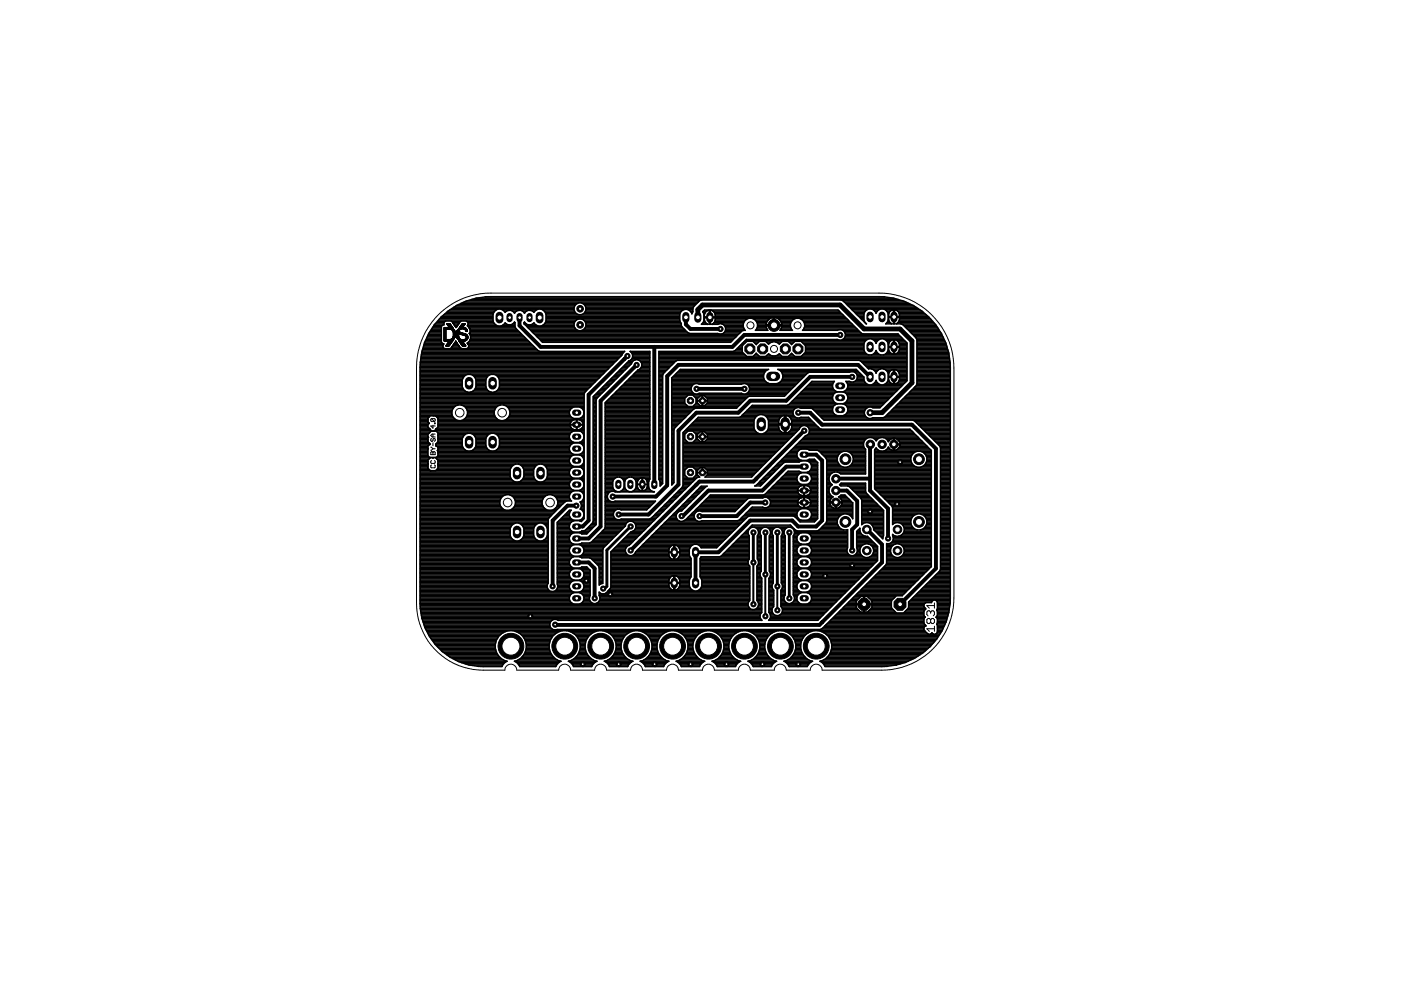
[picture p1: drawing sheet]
<svg xmlns="http://www.w3.org/2000/svg" width="297mm" height="210mm" viewBox="0 0 297 210" stroke-linecap="round" stroke-linejoin="round" font-family="sans-serif">
<g fill="none" stroke="#000" stroke-width=".21">
<path d="M91.3 94.8l.5 .3M91.5 98.6l-.2 .1 .2 .5h.6l.2-.2-.2-.4M91.5 88.8l-.2 .1 .2 .5h.6M91.5 93l-.2 .1 .2 .5 .3-.2 .1-.4 .4 .1-.2 .5M91.5 95.8l.3 .1 .3-.1 .2 .6h-1zM91.5 97.6l-.2 .2 .2 .5h.6l.2-.2-.2-.5M91.5 88.8h.6l.2 .1-.2 .5M91.5 88.8l.6 .6M91.8 90.1v.7l-.5-.5h1M91.8 92v.6M91.8 93.9v.6M91.8 95.9v.5"/>
<path d="M91.8 95.1l-.5 .4M91.8 95.1h.5M92.1 89.7h.2v.2h-.2zM92.3 92h-.7l-.3 .3 .3 .3h.7M197.3 129.8l.3-.3h.3l.2 .3v.5l-.2 .3M197.3 131.4l.3-.3h.3l.2 .3v.5l-.2 .3h-.3l-.3-.3M197.3 131.4l-.3-.3h-.2l-.3 .3v.5l.3 .3h.2l.3-.3M197.3 129.8l-.3-.3h-.2l-.3 .3v.5l.3 .3M197.3 129.8v.2M197.3 131.4v.5M198.1 133.3h-1.6l.5 .6M198.1 127.8v1.1"/>
<path d="M198.1 132.8v1.1M198.1 128.4h-1.6l.5 .5"/>
</g>
<g fill="#000" stroke="#000" stroke-width=".21">
<path d="M94.1 71.9l.4 .1zM94.1 71.9h.4zM94.1 71.8l.4 .1zM94.1 71.8h.4zM94.1 71.7l.4 .1zM94.1 71.7h.4zM94.1 71.6l.4 .1zM94.1 71.6h.4zM94.1 71.5l.4 .1zM94.1 71.5h.4zM94.1 71.4l.4 .1zM94.1 71.4h.4z"/>
<path d="M94.1 71.3l.4 .1zM94.1 71.3h.4zM94.1 71.2l.4 .1zM94.1 71.2h.4zM94.1 71.1l.4 .1zM94.1 71.1h.4zM94.1 71l.4 .1zM94.1 71h.4zM94.1 70.9l.4 .1zM94.1 70.9h.4zM94.1 70.8l.4 .1zM94.1 70.8h.4z"/>
<path d="M94.1 70.7l.4 .1zM94.1 70.7h.4zM94.1 70.6l.4 .1zM94.1 70.6h.4zM94.1 70.5l.4 .1zM94.1 70.5h.4zM94.1 70.4l.4 .1zM94.1 70.4h.4zM94.1 70.3l.4 .1zM94.1 70.3h.4zM94.1 70.2l.4 .1zM94.1 70.2h.4z"/>
<path d="M94.1 70.1l.4 .1zM94.1 70.1h.4zM94.1 70l.4 .1zM94.1 70h.4zM94.1 69.9l.4 .1zM94.1 69.9h.4zM94.1 69.8l.4 .1zM94.1 69.8h.4zM94.5 73.3l.7 .1zM94.5 73.3h.8zM94.6 73.2l.7 .1zM94.6 73.2h.7z"/>
<path d="M94.1 72.3h1.2zM94.6 73.2h.8zM94.6 73.1l.8 .1zM94.7 73.1l.7 .1zM94.7 73.1h.7zM94.1 69.4l1.3 .1zM94.7 73l.7 .1zM94.7 68.6l.7 .1zM94.7 73h.8zM94.7 68.7h.8zM94.8 73h.7zM94.8 68.7h.7z"/>
<path d="M94.8 72.9l.7 .1zM94.8 68.7l.7 .1zM94.8 68.8h.7zM94.1 72.3h1.4zM94.8 72.9h.8zM94.8 68.8l.8 .1zM94.8 68.8h.8zM94.9 72.8l.7 .1zM94.9 68.9h.7zM94.8 72.8l.8 .1zM94.9 72.8h.7zM94.8 68.9h.8z"/>
<path d="M94.9 72.7l.7 .1zM94.1 69.4l1.5 .1zM94.9 68.9l.7 .1zM94.9 72.7l.8 .1zM94.9 68.9l.8 .1zM94.9 68.9h.8zM94.1 72.2l1.6 .1zM94.9 72.7h.8zM95 72.7h.7zM95 69h.7zM94.9 69h.8zM94.1 69.5h1.6z"/>
<path d="M95 69l.7 .1zM95 72.6l.7 .1zM95 72.6h.7zM95 69.1h.7zM95 72.6h.8zM94.1 72.2l1.7 .1zM95 69.1l.8 .1zM95.1 72.6h.7zM95.1 69.1l.7 .1zM94.1 69.5l1.7 .1zM95.1 72.5l.7 .1zM95.1 72.5h.7z"/>
<path d="M94.1 72.2h1.7zM95.1 69.2h.7zM95.1 72.5h.8zM95.1 69.3h.8zM95.1 69.2l.8 .1zM95.2 72.4l.7 .1zM94.1 72.2h1.8zM95.2 69.3h.7zM95.4 72.4h.5zM94.1 69.6h1.8zM95.6 72.3l.3 .1zM95.7 72.3l.2 .1z"/>
<path d="M95.5 69.4h.4zM95.2 69.3l.7 .1zM94.1 72.1l1.9 .1zM95.8 72.3h.2zM95.9 72.3h.1zM95.8 69.4h.2zM95.7 69.4h.3zM94.1 72.1h1.9zM94.1 69.6l1.9 .1zM95.8 69.4l.2 .1zM94.1 72.1h2zM94.1 69.7h2z"/>
<path d="M94.1 72l2 .1zM94.1 72h2zM94.1 69.7l2 .1zM95.4 71.9l.8 .1zM94.1 69.8h2.1zM95.6 71.9l.6 .1zM95.5 69.8h.7zM95.6 71.9h.6zM95.7 69.8l.5 .1zM95.6 69.8h.6zM95.7 71.9h.5zM95.7 71.8l.5 .1z"/>
<path d="M95.8 71.8l.5 .1zM95.7 69.9h.6zM95.8 71.8h.5zM95.8 69.9l.5 .1zM95.9 71.7l.4 .1zM95.9 70h.4zM95.9 71.7h.5zM95.9 70l.5 .1zM95.9 71.6l.5 .1zM95.9 70.1h.5zM96 71.6h.4zM96 70.1l.4 .1z"/>
<path d="M96 71.5l.4 .1zM96 71.5h.4zM96.1 71.5h.3zM96 70.2l.4 .1zM96 70.2h.4zM96 71.4l.5 .1zM96.1 71.4h.4zM96.1 70.3l.4 .1zM96 70.3h.5zM96.1 71.3h.4zM96.1 70.4l.4 .1zM96.1 70.4h.4z"/>
<path d="M96.1 71.3l.4 .1zM96.1 71.2h.4zM96.1 71.1l.4 .1zM96.1 71.1h.4zM96.1 70.6h.4zM96.1 70.5l.4 .1zM96.1 71.2l.4 .1zM96.1 70.5h.4zM96.1 71l.4 .1zM96.1 71h.4zM96.1 70.9l.4 .1zM96.1 70.9h.4z"/>
<path d="M96.1 70.8l.4 .1zM96.1 70.8h.4zM96.1 70.7l.4 .1zM96.1 70.7h.4zM96.1 70.6l.4 .1zM96.7 71.5h.1zM96.7 71.4l.1 .1zM96.7 71.4h.1zM96.5 71.4h.3zM96.6 71.3l.2 .1zM96.6 71.3l.3 .1zM96.8 70.3h.1z"/>
<path d="M96.8 70.2l.1 .1zM96.8 70.2h.1zM96.7 70.4h.3zM96.7 70.3l.3 .1zM96.8 70.3l.2 .1zM96.8 70.3h.2zM96.6 71.3h.4zM96.6 70.5l.4 .1zM96.6 70.5h.4zM96.6 70.4l.4 .1zM96.6 70.9h.4zM96.6 70.8l.4 .1z"/>
<path d="M96.6 70.8h.4zM96.6 70.9l.5 .1zM96.6 70.8h.5zM96.6 70.6h.5zM96.6 71h.5zM96.6 70.7l.5 .1zM96.6 70.6l.5 .1zM96.6 70.7h.5zM96.6 71.1h.6zM96.6 71l.6 .1zM96.6 70.7h.6zM96.6 71.1l.6 .1z"/>
<path d="M96.6 71.2h.6zM96.6 71.2h.7zM96.9 71.5h.4zM96.9 71.4l.4 .1zM96.9 71.4h.4zM97.1 71.4h.2zM96.6 71.3h.7zM96.6 71.2l.7 .1zM96.9 71.5l.4 .1zM97 71.6h.3zM96.9 71.6h.4zM97 71.7h.4z"/>
<path d="M97 71.6l.4 .1zM97 70.2h.4zM97 70.1l.4 .1zM97 70.1h.4zM97 71.7l.4 .1zM97.3 72.3h.1zM97 70.3h.4zM97 70.2l.4 .1zM97 70l.4 .1zM97 70h.4zM97 71.8h.5zM97 70.3l.5 .1z"/>
<path d="M97 70.3h.5zM97.1 70h.4zM97.3 72.3l.2 .1zM97 69.9l.5 .1zM97.1 70.4h.4zM97 71.8l.5 .1zM97.1 69.9h.4zM97.1 69.8l.4 .1zM97 71.8l.6 .1zM97.1 70.4l.5 .1zM97.1 71.9h.5zM97.4 69.4h.2z"/>
<path d="M97.1 69.8h.5zM97.2 69.8h.4zM97.3 72.4h.3zM97.1 70.5h.5zM97.5 69.3l.2 .1zM97.1 71.9l.6 .1zM97.1 70.5h.6zM97.2 69.8h.5zM97.4 72.4l.3 .1zM97.2 69.7l.6 .1zM97.1 70.5l.7 .1zM97.5 69.3h.3z"/>
<path d="M97.2 72h.6zM97.2 70.5l.7 .1zM97.4 72.4l.6 .1zM97.2 72h.8zM97.2 69.7h.8zM97.2 70.6h.8zM97.2 70.6h.9zM97.4 72.5h.7zM97.5 69.3h.7zM97.4 72.5h.8zM97.2 70.6l1 .1zM97.5 72.5l.7 .1z"/>
<path d="M97.5 69.2l.7 .1zM97.5 72.6h.7zM98.1 72.3l.1 .1zM97.9 69.4h.3zM97.6 69.2h.6zM97.5 72.6h.8zM97.6 69.2h.7zM97.5 72.6l.8 .1zM97.6 69.1l.7 .1zM97.2 70.7h1.1zM97.6 72.7h.7zM97.5 72.7h.8z"/>
<path d="M97.7 69.1h.6zM97.6 72.7l.8 .1zM97.6 72.7h.8zM97.7 69l.7 .1zM97.3 70.7h1.1zM97.7 69h.7zM97.6 72.8l.8 .1zM97.7 69.4h.7zM97.6 72.8h.8zM97.7 68.9l.7 .1zM97.7 72.8l.7 .1zM97.8 72.3l.6 .1z"/>
<path d="M97.7 72.9h.8zM97.8 68.9h.7zM97.7 72.9l.8 .1zM97.3 70.7h1.2zM97.6 69.4l.9 .1zM97.8 68.8l.7 .1zM97.8 73h.7zM97.7 72.3h.8zM97.9 68.8h.6zM97.7 73h.9zM97.3 70.7l1.3 .1zM97.9 68.8h.7z"/>
<path d="M97.8 73h.8zM97.6 69.4l1 .1zM97.8 73l.8 .1zM97.9 68.7l.7 .1zM97.9 73.1h.7zM97.8 73.1h.8zM97.6 72.3h1zM97.5 69.5h1.1zM97.9 68.7h.7zM97.4 70.8h1.2zM98 68.7h.6zM97.9 73.2h.8z"/>
<path d="M97.9 73.1l.8 .1zM98 68.6l.7 .1zM97.5 69.5l1.2 .1zM97.5 72.2l1.2 .1zM97.9 73.2l.8 .1zM97.4 70.8h1.3zM97.4 69.5l1.3 .1zM98 73.3h.7zM97.5 70.8h1.3zM98 73.3l.8 .1zM98 73.3h.8zM97.4 72.2h1.4z"/>
<path d="M97.3 69.6h1.5zM97.5 70.8l1.3 .1zM97.6 70.8l1.2 .1zM97.3 69.6l1.5 .1zM97.3 72.2h1.6zM97.3 69.6l1.6 .1zM97.3 72.1l1.6 .1zM97.7 70.9h1.2zM97.2 69.7h1.7zM97.7 70.9l1.2 .1zM98.3 69.7l.6 .1zM97.3 72.1h1.7z"/>
<path d="M97.2 72.1h1.8zM98.1 69.7h.9zM97.8 70.9l1.2 .1zM98.4 69.8h.6zM97.9 71h1.1zM98.8 70.3h.2zM98.5 69.8h.5zM97.2 72l1.8 .1zM98.3 72h.7zM98 71h1zM98.6 69.8l.4 .1zM98.4 72h.6z"/>
<path d="M98.6 69.9h.4zM98.5 71.9l.6 .1zM98.2 71l.9 .1zM98.1 71l1 .1zM98.6 69.9l.5 .1zM98.6 69.9h.5zM98.6 71.9h.5zM98.3 71.1h.8zM98.7 70h.4zM98.6 71.9l.5 .1zM98.4 71.1h.7zM98.7 70.1h.4z"/>
<path d="M98.7 70l.4 .1zM98.7 71.9h.4zM98.7 71.8l.4 .1zM98.5 71.1l.6 .1zM98.5 71.1h.6zM98.8 70.2l.3 .1zM98.7 70.2h.4zM98.7 70.1l.4 .1zM98.6 71.2h.5zM98.7 71.8h.5zM98.8 71.7l.4 .1zM98.7 71.3h.5z"/>
<path d="M98.7 71.2h.5zM98.6 71.2h.6zM98.8 71.8h.4zM98.8 71.6h.4zM98.8 71.3h.4zM98.7 71.2l.5 .1zM98.8 71.7h.4zM98.8 71.6l.4 .1zM98.8 71.4h.4zM98.8 71.3l.4 .1zM98.8 71.5l.4 .1zM98.8 71.5h.4z"/>
<path d="M98.8 71.4l.4 .1z"/>
</g>
<path d="M170.5 104v2.6" fill="none" stroke="#000" stroke-width=".25"/>
<g fill="none" stroke="#000" stroke-width=".32">
<path d="M89.1 78.8h39.3M89.1 79.9h9.3M89.1 79.6h9.5M89.1 79.3h38.7M89.1 79.1h39M89.1 78.5h39.5M89.1 78.2h39.8M89.1 78h40.1M89.1 77.7h40.4M89.1 77.4h40.6M89.1 77.2h40.9M89.1 76.9h41.2"/>
<path d="M89.2 76.6h41.4M89.2 76.3h41.6M89.2 76.1h41.9M89.3 75.8h42.1M89.3 75.5h42.3M89.3 75.2h42.6M89.4 75h42.6M89.4 74.7l-.3 3.2v51.1M89.4 74.7h42.8M89.5 74.4h24.7M89.6 74.1h24.3M89.7 73.9h4.5"/>
<path d="M89.7 73.6h4.2M89.8 73.3h4.1M89.9 73h4.1M90 72.8h3.8M90.1 72.5h3.5M90.2 72.2h3.4M90.3 72h3.3M90.5 71.7h3.1M90.6 71.4h3M90.7 71.1h2.9M90.8 70.9h2.8M91 70.6h2.6"/>
<path d="M91.1 70.3h2.5M91.3 70h2.3M91.5 69.8h2.1M91.7 69.5h1.9M91.9 69.2h1.7M92 69h1.8M92.2 68.7h1.9M92.5 68.4h1.6M92.7 68.1h1.7M93 67.9h11.5M93.2 67.6h11.3M93.4 67.3h11.1"/>
<path d="M93.6 69.2v3.4l.4 .4M93.7 67.1h10.8M94 73l-.1 .6M94 73v.1M94 73h.1M94.1 66.8h10.4M94.4 66.5h10.2M94.7 66.2h10M95 66h9.9M95.4 65.7h9.9M95.5 73.9h2.2M95.7 68.1h2"/>
<path d="M95.8 73.6h.1M95.8 73.6h1.7M95.8 65.4h25.9M95.8 73.5l-.3 .4h-1.3l-.3-.3M95.8 73.5h.1M95.9 73.4h.1M95.9 73.4l-.1 .1M96 73.3l-.1 .1M96 73.3h1.3M96 68.4h1.4M96.1 68.5h.1M96.1 68.5l-.4-.4h-1.3l-.3 .3v.5h-.2l-.3 .3"/>
<path d="M96.1 68.5v.1M96.1 68.6l.1 .1M96.1 68.6h.1M96.1 73.1v.1M96.2 73l-.2 .3M96.2 73h.9M96.2 68.7h1M96.2 68.8l.2 .2M96.2 68.7v.1M96.2 65.1h25.6M96.3 72.9l-.1 .1M96.3 72.9h.1"/>
<path d="M96.4 72.8h.1M96.4 72.8l-.1 .1M96.4 72.8h.5M96.4 69h.6M96.4 69h.1M96.5 72.7h.1M96.5 69v.1M96.5 69.1h.1M96.5 69.1l.1 .2M96.6 69.2h.2M96.6 72.5h.1M96.6 72.5l-.2 .3"/>
<path d="M96.6 69.3h.1M96.6 69.3l.1 .1M96.6 72.4l.1 .1M96.6 72.4v.1M96.6 72.3v.1M96.7 64.9h25.2M96.7 72.5l.1 .2M96.7 72.5h.1M96.8 72.7l.1 .1M96.8 72.7h.1M96.9 72.8l.2 .2M96.9 69.2h-.1"/>
<path d="M96.9 69.1l-.2 .3M96.9 69v.1M97 69h.1M97 72.9h.1M97 69h-.1M97.1 73l.1 .2M97.1 73h.1M97.1 68.8l-.1 .2M97.2 73.2v.1M97.2 73.2h.1M97.2 68.7l-.1 .1M97.2 64.6h24.9"/>
<path d="M97.2 68.7l.5-.6h1.2l.3 .3v.5l-.1 .2 .4 .5M97.2 68.7h.1M97.2 73.3h.1M97.3 73.4l.5 .5h1.2l.4-.3M97.3 73.3v.1M97.4 73.4v.1M97.8 64.3h24.6M98.4 64.1h49.6M99 68.1h5.6M99.1 63.8h49.2M99.1 73.9h14.5M99.1 72.7v.1"/>
<path d="M99.1 72.7l13.4 .1M99.1 72.8l.1 .1M99.1 72.7h.1M99.2 72.8v.1M99.2 69h6M99.2 72.9h.1M99.2 72.9l.1 .1M99.2 68.7h5.7M99.2 68.4h5.5M99.3 69.2h9.9M99.3 73h.1M99.3 73v.1"/>
<path d="M99.3 73h13.5M99.3 73.1h.1M99.3 73.1l.1 .5M99.4 73.6h13.9M99.4 73.3h13.7M99.4 72.5h12.8M99.5 69.5h.1M99.5 69.5h9.8M99.5 69.6h.1M99.6 70.8h.1M99.6 69.6h.1M99.6 70.8l.2 .3"/>
<path d="M99.6 70.6h10.7M99.6 69.7l.1 .1M99.6 69.6v.1M99.6 72.2h12.4M99.6 69.7l.1 .8-.2 .2M99.6 70.8l.1 .1M99.7 69.8v.1M99.7 69.8h9.8M99.7 70.9h10.9M99.7 70h10.1M99.7 72.1l-.6 .6M99.7 70.9h.1"/>
<path d="M99.7 72.1v.1M99.7 70.3h10.3M99.7 71v1.1M99.8 71.9l11.9 .1M99.8 71.9h.1M99.8 71.7h11.6M99.8 71.4h11.3M100 63.5h90.4M100.3 79.6h3.3M100.6 79.9h2.7M101 63.2h88.4M102.9 62.9h84.7"/>
<path d="M105.3 79.6h22.3M105.6 79.9h21.7M106.5 65.7h7.3M106.6 69h2.6M106.9 66h.5M106.9 68.7h.4M107.4 68.7l-.3-.2a1.39 1.39 0 0 1-1.4 .6 1.39 1.39 0 0 1-1.2-1.1v-1.3a1.39 1.39 0 0 1 1.2-1.2 1.39 1.39 0 0 1 1.4 .7 1.21 1.21 0 0 1 2 .2 1.22 1.22 0 0 1 2.1 0 1.2 1.2 0 0 1 2-.2 1.38 1.38 0 0 1 1.4-.7 1.38 1.38 0 0 1 1.2 1.2v1.3a1.4 1.4 0 0 1-1.2 1.1 1.4 1.4 0 0 1-1.4-.6l-.3 .2M107.4 68.7l.4 .2 .9-.2M108.6 66h.9M108.7 68.7h.5M109 66.2h.2M109 68.4h.2"/>
<path d="M109.2 69.2l.1 .4 4.5 4.5 .6 .4h18l-.8 1.1-7.6 7.6M109.2 68.4v.8M109.2 68.4l-.1-.1-.4 .4M110.8 66h.8M110.9 71.1l-11.1 .1M111.1 66.2h.2M111.1 68.4h.2M111.1 68.7h.5M111.4 69h2.3M111.6 68.7l.4 .2 .9-.2M111.6 68.7l-.4-.4-.1 .1v.2l3.9 4h39.9l2.4-2.4 .3-.2M111.7 69.2h10.1"/>
<path d="M112 69.5h9.9M112.2 69.8h9.9M112.5 70h10M112.8 70.3h32.8M112.9 66h.5M113 68.7h.4M113.1 70.6h32.8M113.3 70.9h43.3M113.6 71.1h42.7M113.9 71.4h42.1M114.2 71.7h41.6M114.4 72h41.1"/>
<path d="M114.7 72.2h40.5M115 72.5h40M115 65.7h6.7M115.1 69h6.6M115.4 66h6.4M115.4 68.7h6.3M115.6 68.4h6.2M115.6 66.2h6.3M115.7 66.5h6.5M115.7 68.1h6.2M115.8 67.3h28.3M115.8 67.6h28.3"/>
<path d="M115.8 67.9h6.4M115.8 67.1h28.3M115.8 66.8h28.3M122.7 67.6a1.28 1.28 0 0 0-.8 2 1.28 1.28 0 0 0 2.1 0 1.28 1.28 0 0 0-.8-2M123.4 70h21.9M123.5 64.3h24.3M123.7 66.5h20.5M123.7 67.9h20.4M123.8 69.8h21.3M123.9 64.6h23.6M124 66.2h20.3M124 68.1h20.2"/>
<path d="M124.1 69.5h20.7M124.1 64.9h23.1M124.1 66h20.4M124.1 68.4h20.2M124.2 69.2h20.4M124.2 65.1h22.8M124.2 69h20.2M124.2 68.7h20.2M124.2 65.7h20.7M124.2 65.4h22.7M130 79.9h1.1M130.3 79.6h1.1"/>
<path d="M130.6 79.3h1M130.8 79.1h1.1M131.1 78.8h1.1M131.4 78.5h1.1M131.6 78.2h1.1M131.9 78h1.1M132.2 77.7h1.1M132.5 77.4h1.1M132.7 77.2h1.1M133 76.9h1M133.2 76.6l-7.4 7.5v26.5a5.8 5.8 0 0 1-2.1 2h-.3a2.01 2.01 0 0 1-2.2 .1 1.25 1.25 0 0 1-.5-1.3 1.25 1.25 0 0 1 1-1h1.1l.4 .2 .6-.6v-26.5l.2-.3M133.2 76.6a1.14 1.14 0 0 0 .9-.9 1.14 1.14 0 0 0-.5-1.2h4.2v27.1l-.3 .5v1.2a1.15 1.15 0 0 0 1.2 .9l-8.2 .1-.4-.1"/>
<path d="M133.3 76.6h.9M133.7 76.3h.9M133.8 74.7h4M133.8 79.9h4M134 76.1h3.8M134 75h3.8M134.1 79.6h3.7M134.1 75.8h3.7M134.1 75.2h3.7M134.1 75.5h3.7M134.4 79.3h3.4M134.6 79.1h3.2"/>
<path d="M134.9 78.8h2.9M135.2 78.5h2.6M135.3 76.3h2.5M135.7 78.2h2.1M135.8 76.6h2M135.9 78h1.9M136 76.9h1.8M136 77.7h1.8M136.1 77.2h1.7M136.1 77.2a1.12 1.12 0 0 1-.9 1.3l-6.9 6.9v26.4l-.1 .4-2.9 2.8-.3 .1h-1.6a2.01 2.01 0 0 1-2.2 .1 1.25 1.25 0 0 1-.5-1.3 1.25 1.25 0 0 1 1-1h1.1l.6 .3h1l2-2M136.1 77.2a1.13 1.13 0 0 0-1.1-1 1.13 1.13 0 0 0-1.1 .9l-7.4 7.4-.1 .3M136.1 77.4h1.7"/>
<path d="M139.7 78.8h1.4M139.7 75.5h18.5M139.7 79.9h.8M139.7 79.6h.8M139.7 79.3h.9M139.7 79.1h1.1M139.7 78.5h1.6M139.7 78.2h1.9M139.7 78h2.2M139.7 77.7h2.5M139.7 77.4h2.7M139.7 77.2h3"/>
<path d="M139.7 76.9h3.3M139.7 76.6h3.5M139.7 76.3h52.6M139.7 76.1h52.6M139.7 75.8h52.6M139.7 75.2h18.3M139.7 75h18M139.7 74.7h17.7M142.7 79.9h19.2M143 79.6h18.9M143.2 79.3h18.7M143.5 79.1h18.6"/>
<path d="M143.8 78.8h18.5M144.1 78.5h18.4M144.3 68.4l.1 .6M144.4 69l.2 .3 1.2 1.2 .4 .2h5.9l.4 .1M145.9 65.7h1M146.3 66h.6M146.6 66.2h.2M146.7 66.5a1.33 1.33 0 0 0-1.4-.9 1.33 1.33 0 0 0-1.2 1.1v1.2l.2 .5M146.7 66.5h.1M146.9 65.4v.7l-.2 .4M148.3 63.8l-1.3 1.2-.1 .4M148.3 63.8l.4-.2h29.6l.4 .2"/>
<path d="M148.8 68.7h1.1M149 66.1l.4-.4h28.3l4.9 5 .4 .1h7.4l1.9 1.9v8l-5.7 5.7h-1.5a1.23 1.23 0 0 0-1.9 1.1 1.23 1.23 0 0 0 1.9 1.1h2.1l.4-.2 6.7-6.6M149 66.1h.1M149 66.1a2.24 2.24 0 0 1 .1 2.3M149.1 68.4l-.4 .4h1.4l-.5-.4M149.1 68.4h.5M149.1 66.2h.4M149.1 66h.7M149.2 68.1h.2M149.2 66.5h.2M149.3 67.3h1.1M149.3 67.6h.1"/>
<path d="M149.3 67.9h.1M149.3 67.1h.1M149.3 66.8h.1M149.4 68.1l-.1-.7h2.4l-.1 .7M149.4 68.1l.2 .3M149.6 66.1l.8-.4v3.1h.2v-3.1a1.2 1.2 0 0 1 1.1 1.5h-2.4l.1-.6zM150.4 67.6h.2M150.4 68.7h.2M150.4 68.4h.2M150.4 68.1h.2M150.4 67.9h.2M150.4 67.1h.2"/>
<path d="M150.4 66.8h.2M150.4 66.5h.2M150.4 66.2h.2M150.4 66h.2M150.6 67.3h13.3M151.1 68.7h1.3M151.2 66h26.7M151.4 68.4l-.5 .4h1.2a1.12 1.12 0 0 1 1.7 .7M151.4 68.4h6.3M151.4 66.2h26.8M151.6 68.1l-.2 .3M151.6 68.1h6.2"/>
<path d="M151.6 66.5h26.9M151.6 67.9h6.5M151.7 67.6h6.8M151.7 67.1h27.3M151.7 66.8h27M153.1 68.7h4.5M153.5 70.6h3.4M153.5 69h4.1M153.7 70.3h3.4M153.7 69.2h3.9M153.8 69.5a1.11 1.11 0 0 1-.8 1.3M153.8 69.8h4"/>
<path d="M153.8 69.5h3.9M155.7 74.4h1.7M156 74.1h1.4M156.3 73.9h1.1M156.6 73.6h.8M156.9 73.3h.5M157.1 73h.5M157.4 73.3v1.4l.9 .9h1.4l.6-.7 .7 .7h1.3l.7-.6 .8 .5M157.4 72.8h.5M157.6 68.7v.6l.2 .5M157.7 72.5h.5M157.8 69.8l.2 .2h-4.2"/>
<path d="M157.8 68.1l-.2 .6M157.8 68.1a1.54 1.54 0 0 1 2.6 0M157.9 72.2h25.6M159.7 67.6h3.5M159.7 75.5h1.3M159.8 72.5h1.1M160 75.2h.7M160.1 72.8h.5M160.1 67.9h2.7M160.3 75h.1M160.3 73l-.6-.6h-1.4l-.9 .9M160.3 73l.7-.6h1.3l.7 .6a1.46 1.46 0 0 1 2.2 0l.6-.6h1.4l.6 .6"/>
<path d="M160.3 73h.1M160.4 68.1l.2 .6M160.4 68.1h2.2M160.4 69.8h2.2M160.5 68.4h2M160.5 69.5h2M160.6 68.7v.6l-.2 .5M160.6 69.2h1.8M160.6 69h3.3M160.6 68.7h1.8M162.4 75.5h3.3M162.5 68.4l-.1 .4h3.4l-.1-.4"/>
<path d="M162.5 69.5l.3 .5h-2.6l.2-.2M162.5 72.5h1.2M162.7 75.2h.5M162.8 72.8h.4M163.2 67.6l-.7 .8M163.9 67.3h.3M163.9 67.3v1.8h-1.5l.1 .4M163.9 67.3l-.7 .3M163.9 67.6h.3M163.9 68.7h.3M163.9 68.4h.3M163.9 68.1h.3"/>
<path d="M163.9 67.9h.3M164.2 67.3v1.8h1.6l-.1 .4M164.2 67.3a1.68 1.68 0 0 1 1.5 1.1M164.2 69h3.4M164.3 67.3h15M164.5 72.5h1.2M165 75.2h.5M165 67.6h3.5M165 72.8h.4M165.3 78.5l-.4-.2h16.6l1.7 1.6a1.34 1.34 0 0 0 .9 1.7 1.34 1.34 0 0 0 1.6-.9M165.3 78.5a1.59 1.59 0 0 1 .7 1.6 1.59 1.59 0 0 1-1.3 1.2h-1.6l-.5-.2-.5-.4M165.3 78.5h16.4"/>
<path d="M165.4 67.9h2.7M165.5 68.1h2.3M165.6 69.8h2.2M165.6 78.8h16.4M165.7 69.5l-.3 .5h2.6l-.2-.2M165.7 68.4h2M165.7 69.5h2M165.7 68.7h1.9M165.8 69.2h1.8M165.8 79.1h5.5M165.9 79.3h5.1M166 79.9h4.4"/>
<path d="M166 79.6h4.7M167.2 75.5h1.2M167.3 72.5h1.1M167.5 75.2h.7M167.6 72.8h.5M167.6 68.7v.6l.2 .5M167.8 75h.1M167.8 68.1a1.54 1.54 0 0 1 2.6 0M167.8 68.1l-.2 .6M167.8 73l.7-.6h1.4l.9 .9M167.8 73h.1M169.7 67.6h9.9"/>
<path d="M169.9 75.5h22.4M170 72.5h13.3M170.1 67.9h9.7M170.2 75.2h14M170.3 72.8h12.9M170.4 68.1l.2 .6M170.4 68.1h9.7M170.4 69.8h11.3M170.5 75h13.1M170.5 69.5h11M170.5 68.4h9.9M170.5 73h12.7"/>
<path d="M170.6 68.7v.6l-.4 .7h7.3a1.13 1.13 0 0 1 1.8 1 1.13 1.13 0 0 1-1.8 1h-19.3l-2.4 2.4-.3 .1h-15.8v27.1l.3 .5v1l.5-.6M170.6 69.2h10.6M170.6 69h10.3M170.6 68.7h10M170.8 74.7h12.6M170.8 73.3v1.4l-.9 .9h-1.4l-.7-.7-.6 .7h-1.4l-.6-.6-.8 .5M170.8 73.9h12.4M170.8 74.4h12.4M170.8 74.1h12.4M170.8 73.6h12.4M170.8 73.3h12.4M171.2 79.1l-4.9 4.9h-7.4l-.4 .2-2.4 2.4h-8.6l-.4 .1"/>
<path d="M178.7 70h3.3M178.7 63.8l5 4.9-.4-.4-.1-.5M178.7 72h5.2M178.7 63.8h12.7M179 70.3h3.3M179 64.1h13.1M179 71.7h12.3M179.2 71.4h11.8M179.2 70.6h3.3M179.2 70.9h11.2M179.2 71.1h11.5M179.3 64.3h13.4"/>
<path d="M179.6 64.6h13.7M179.8 64.9h14M180.1 65.1h14.1M180.4 65.4h14.2M180.4 78.8l-.3 .1h-8.5l-.4 .2M180.7 65.7h3.1M180.9 78.8a1.13 1.13 0 0 1 .8 1.5 1.13 1.13 0 0 1-1.6 .6h-.8l.4 .7v.4M180.9 66h2.6M181.2 66.2h2.1M181.4 79.1h.9M181.5 66.5h1.7M181.6 79.3h.9"/>
<path d="M181.7 79.6h1.1M181.7 66.8h1.5M181.8 79.9h1.3M182 67.1h1.2M182.3 67.3h.9M182.5 76.6h9.8M182.6 67.6h.6M182.8 76.9h9.5M182.8 67.9h.4M183.1 77.2h9.2M183.1 68.1h.2M183.2 67.8v-1.2a1.33 1.33 0 0 1 1.2-1.1 1.33 1.33 0 0 1 1.3 .9 1.34 1.34 0 0 1 1.4-.9 1.34 1.34 0 0 1 1.2 1.1v1.2"/>
<path d="M183.3 74.7a1.35 1.35 0 0 0 2.3 0M183.4 77.4h8.9M183.4 68.4h.1M183.6 77.7h8.7M183.9 78h8.4M184.8 75.2h1.9M184.8 78.2h1.8M185 72h1.5M185.2 65.7h1.1M185.3 75h.9M185.3 78.5h.9M185.4 72.2h.7"/>
<path d="M185.5 66h.5M185.6 78.8a1.31 1.31 0 0 0-1.5-.6l-1.6-1.7-.4-.1h-38.4l-.4 .1-2.7 2.7-.1 .3v23M185.6 78.8l.1 .3 .2-.3M185.6 78.8h.3M185.6 74.7l.1-.4 .2 .4M185.6 74.7h.3M185.6 72.5h.3M185.7 66.2h.1M185.7 74.4h.1M185.7 79.1h.1M185.7 72.8a1.32 1.32 0 0 0-1.3-1 1.32 1.32 0 0 0-1.2 1.1v1.3l.1 .5M185.7 72.8a1.34 1.34 0 0 1 1.4-1 1.34 1.34 0 0 1 1.2 1.1v1.3l-.2 .5"/>
<path d="M185.7 72.8h.1M185.9 78.8a1.35 1.35 0 0 1 2.2 0M185.9 74.7a1.35 1.35 0 0 0 2.2 0M187.3 75.2h5M187.4 78.2h4.9M187.5 72h4M187.7 65.7h1.6M187.9 75h1.1M187.9 78.5h1.1M187.9 72.2h.9M188 66h.8M188 68.4h.7"/>
<path d="M188.1 78.8l.2 .4v1.3a1.34 1.34 0 0 1-1.2 1.1 1.34 1.34 0 0 1-1.4-.9M188.1 78.8h.5M188.1 74.7h.6M188.2 72.5h.4M188.2 66.2h.4M188.2 68.1h.3M188.2 74.4h.3M188.3 79.1h.2M188.3 72.8h.1M188.3 66.5h.1M188.3 67.9h.1M188.3 67.3h8.7"/>
<path d="M188.3 67.8l-.5 .9h1.3l-.4-.4-.3-.4M188.3 67.6h.1M188.3 73.9h.1M188.3 79.9h1.1M188.3 79.6h.1M188.3 79.3h.1M188.3 74.1h.1M188.3 73.6h1.1M188.3 73.3h.1M188.3 73h.1M188.3 67.1h.1M188.3 66.8h.1"/>
<path d="M188.4 67.3v.6M188.5 79.1l-.1 .7h2.3l-.1-.7M188.7 74.7l.7 .4v-3.1a1.2 1.2 0 0 0-1 1.4h2.3a1.2 1.2 0 0 0-1-1.4v3.1l.7-.4M188.7 78.8l.7-.4v3l-.5-.1M188.7 74.7l-.3-.5v-.5h2.3v.5l-.3 .5M188.7 78.8l-.2 .3M189.3 65.7a1.22 1.22 0 0 0-.9 1.4h2.3a1.23 1.23 0 0 0-.9-1.4M189.4 65.7v3h.3v-3M189.4 65.7h-.1M189.4 78.8h.3M189.4 67.6h.3M189.4 73.9h.3"/>
<path d="M189.4 72.8h.3M189.4 79.6h.3M189.4 79.3h.3M189.4 79.1h.3M189.4 78.5h.3M189.4 75h.3M189.4 74.7h.3M189.4 74.4h.3M189.4 74.1h.3M189.4 73.3h.3M189.4 73h.3M189.4 72.5h.3"/>
<path d="M189.4 72.2h.3M189.4 68.4h.3M189.4 68.1h.3M189.4 67.9h.3M189.4 67.1h.3M189.4 66.8h.3M189.4 66.5h.3M189.4 66.2h.3M189.4 66h.3M189.4 65.7h.3M189.7 65.7h.1M189.7 79.9h2.6"/>
<path d="M189.7 73.6h2.6M189.8 65.7h5.3M190.1 75h2.2M190.1 78.5h2.2M190.2 72.2h1.6M190.3 66h5.2M190.4 68.4h7.6M190.4 78.8l-.7-.4v3a1.21 1.21 0 0 0 1-1.4h-2.3l.1 .7 .4 .6M190.4 78.8l.2 .3M190.4 74.7h1.9M190.5 78.8h1.8M190.5 72.5h1.6"/>
<path d="M190.6 66.2h5.2M190.6 68.1h7.2M190.6 74.4h1.7M190.6 79.1h1.7M190.6 72.8h1.7M190.7 66.5h5.4M190.7 67.9l-.3 .4-.4 .4h1l.4 .1 2.9 2.9 .1 .4v9.3l-.1 .4M190.7 74.1h1.6M190.7 67.9h6.8M190.7 67.3v.6M190.7 67.6h6.6M190.7 73.9h1.6"/>
<path d="M190.7 79.6h1.6M190.7 79.3h1.6M190.7 73.3h1.6M190.7 73h1.6M190.7 67.1h6M190.7 66.8h5.7M191.1 68.7h7.1M191.5 69h7M191.8 69.2h6.8M192.1 69.5h6.7M192.4 69.8h6.6M192.6 70h6.6"/>
<path d="M192.9 70.3h6.4M193.2 70.6h6.3M193.5 70.9h6.2M193.7 71.1h6.1M194 71.4h5.9M194.3 71.7h5.7M194.4 72h5.8M194.4 78.8h7.1M194.4 73.9h6.5M194.4 72.8h6.1M194.4 75.5h6.8M194.4 79.9h7.1"/>
<path d="M194.4 79.6h7.1M194.4 79.3h7.1M194.4 79.1h7.1M194.4 78.5h7.1M194.4 78.2h7.1M194.4 78h7.1M194.4 77.7h7.1M194.4 77.4h7.1M194.4 77.2h7M194.4 76.9h7M194.4 76.6h7M194.4 76.3h7"/>
<path d="M194.4 76.1h6.9M194.4 75.8h6.9M194.4 75.2h6.8M194.4 75h6.8M194.4 74.7h6.7M194.4 74.4h6.6M194.4 74.1h6.5M194.4 73.6h6.4M194.4 73.3h6.3M194.4 73h6.2M194.4 72.5h6M194.4 72.2h5.9"/>
<path d="M195.4 65.9l1.6 1.4M195.4 65.9a15.1 15.1 0 0 0-9-3h-82.3a15 15 0 0 0-14.7 11.8M197 67.3l1.5 1.7M198.5 69l1.1 1.8 .9 1.9M200.5 72.7l.6 2.1 .4 3.2v48.8M89.1 86.4h7.1M89.1 88.6h1.7M89.1 90h1.7M89.1 85.6h34.7M89.1 98.4h1.7M89.1 85.9h8M89.1 89.2h1.6"/>
<path d="M89.1 83.1h15M89.1 95.7h1.6M89.1 99.8h19.1M89.1 97.1h31.8M89.1 97.3h1.8M89.1 97.6h1.6M89.1 90.2h1.6M89.1 99.5h1.9M89.1 99.3h1.6M89.1 99h1.6M89.1 98.7h1.6M89.1 98.1h1.6"/>
<path d="M89.1 96.8h1.8M89.1 96.5h1.6M89.1 96.2h1.6M89.1 96h1.6M89.1 95.4h1.6M89.1 95.2h1.7M89.1 94.9h1.6M89.1 94.6h1.6M89.1 94.3h1.9M89.1 94.1h2M89.1 93.8h1.7M89.1 93.5h1.6"/>
<path d="M89.1 93.2h1.6M89.1 93h1.6M89.1 92.7h1.7M89.1 92.4h1.6M89.1 92.2h1.6M89.1 91.9h1.8M89.1 91.6h2.1M89.1 91.3h2.4M89.1 91.1h2.1M89.1 90.8h1.9M89.1 90.5h1.6M89.1 89.7h1.9"/>
<path d="M89.1 89.4h1.6M89.1 88.9h1.6M89.1 88.3h2M89.1 88.1h6.8M89.1 87.8h6.7M89.1 87.5h6.7M89.1 87.2h6.7M89.1 87h6.8M89.1 86.7h6.9M89.1 86.1h7.4M89.1 85.3h34.7M89.1 85h34.7"/>
<path d="M89.1 84.8h34.7M89.1 84.5h34.7M89.1 84.2h34.7M89.1 84h34.7M89.1 83.7h34.7M89.1 83.4h34.8M89.1 82.9h9.5M89.1 82.6h9.2M89.1 82.3h9M89.1 82.1h8.9M89.1 81.8h8.9M89.1 81.5h8.9"/>
<path d="M89.1 81.2h8.9M89.1 81h8.9M89.1 80.7h8.9M89.1 80.4h9M89.1 80.1h9.1M90.7 89h.1M90.7 90.6l.8 .8h.5l.9-.8M90.7 99.3l.4 .3M90.7 98.8h.1M90.7 97.9h-1.6M90.7 93.7l.4 .3M90.7 93.2h.1"/>
<path d="M90.8 98.4l-.1 .9M90.8 95.1l-.1 1.5 .4 .4h1.4l.4-.4v-.9M90.9 92.7l-.2-.1v-.5l.7-.7h1.1l.4 .4v1.9l-.5 .4v.5l.5 .3M90.9 92.7l-.2 .2v.8M90.9 88.5h.1M91.1 90.9h.1M91.1 94l.1 .2-.5 .4 .1 .5M91.1 99.6l.1 .2M91.1 99.6h.1M91.1 94h.1M91.2 91v.1M91.2 97l-.5 .5 .1 .9"/>
<path d="M91.7 97h.2M91.9 88.2h.1M92.1 91.3h31.7M92.4 88.2l.3 .3M92.4 97l.5 .5M92.4 91.1h29.2M92.4 88.2h-1.2l-.5 .5v.8l.3 .3-.3 .3v.5M92.4 94.3h5.6M92.5 94.1h5.5M92.5 88.3h3.5M92.6 94.6h5.5M92.6 99.5h15.6"/>
<path d="M92.6 90.8h28.6M92.6 97.3h28.2M92.7 91.6h28.5M92.7 88.5h.1M92.7 88.5l.2 .2M92.7 96.8h28.4M92.8 93.8h5.2M92.8 98.4l.1 .1M92.8 88.6h3.4M92.8 98.4h16.5M92.8 95.4h5.8M92.9 90h30.9"/>
<path d="M92.9 88.7h.1M92.9 89.2h4.2M92.9 95.7h28M92.9 88.7v1.9M92.9 94.9v.5l-.2 .1 .2 .2M92.9 97.5l-.1 .9M92.9 98.5v.8l-.5 .5M92.9 97.5v.1M92.9 92.9h.1M92.9 97.6h27.8M92.9 90.2h28M92.9 99.3h15.4"/>
<path d="M92.9 99h15.6M92.9 98.7h15.8M92.9 98.1h27.9M92.9 97.9h27.8M92.9 96.5h28.6M92.9 96.2h28.6M92.9 96h28.2M92.9 95.2h5.5M92.9 94.9h5.3M92.9 93.5h5.1M92.9 93.2h5.1M92.9 93h5.1"/>
<path d="M92.9 92.7h5.2M92.9 92.4h5.4M92.9 92.2h5.7M92.9 91.9h6.2M92.9 90.5h28.1M92.9 89.7h28M92.9 89.4h28.2M92.9 88.9h3.6M97.9 85.9h8.1M97.9 89.2h23.4M98.4 88.9h7.1M98.4 86.1h7.1"/>
<path d="M98.7 86.4h6.5M98.7 88.6h6.5M98.9 88.3h6.1M98.9 86.7h6.1M99 88.1h5.9M99 87h5.9M99.1 87.8h5.7M99.1 87.5h5.7M99.1 87.2h5.7M99.2 83.2l-.6-.2-.4-.5-.2-.5v-1.5a1.49 1.49 0 0 1 1.5-1.2 1.49 1.49 0 0 1 1.4 1.2v1.5l-.2 .5-.4 .5-.5 .2M99.2 95.7l-.6-.3-.4-.4-.2-.5v-1.5a1.49 1.49 0 0 1 1.5-1.2 1.49 1.49 0 0 1 1.4 1.2v1.5l-.2 .5-.4 .4-.5 .3M99.8 91.9h4.3"/>
<path d="M100.3 95.4h3.3M100.4 82.9h3.1M100.4 92.2h3.1M100.6 95.2h2.7M100.6 92.4h2.7M100.6 82.6h2.7M100.8 94.9h2.3M100.8 80.1h2.3M100.8 92.7h2.3M100.8 82.3h2.3M100.9 94.6h2.1M100.9 80.4h2.1"/>
<path d="M100.9 93h2.1M100.9 82.1h2.1M100.9 94.3h2.1M100.9 94.1h2.1M100.9 93.8h2.1M100.9 93.5h2.1M100.9 93.2h2.1M100.9 81.8h2.1M100.9 81.5h2.1M100.9 81.2h2.1M100.9 81h2.1M100.9 80.7h2.1"/>
<path d="M104.2 95.7l-.6-.3-.4-.4-.2-.5v-1.5a1.48 1.48 0 0 1 1.4-1.2 1.48 1.48 0 0 1 1.5 1.2v1.5l-.2 .5-.4 .4-.6 .3M104.8 91.9h16.1M105.3 95.4h15.4M105.3 82.9h19M105.3 92.2h15.5M105.5 95.2h15.2M105.6 82.6h18.9M105.6 92.4h15.1M105.7 94.9h15M105.7 80.1h21.3M105.7 82.3h19.1M105.8 92.7h14.9"/>
<path d="M105.9 94.6h14.9M105.9 80.4h20.8M105.9 93h14.9M105.9 82.1h19.2M105.9 94.3h15.1M105.9 94.1h15.4M105.9 93.8h15.7M105.9 93.5h15.2M105.9 93.2h15M105.9 81.8h19.5M105.9 81.5h19.7M105.9 81.2h20"/>
<path d="M105.9 81h20.3M105.9 80.7h20.5M106.1 89.2a1.7 1.7 0 0 1-1.1-2.6 1.7 1.7 0 0 1 2.9 0 1.7 1.7 0 0 1-1.1 2.6M106.8 85.9h17M107.4 88.9h16.4M107.4 86.1h16.4M107.7 88.6h13.7M107.7 86.4h13.7M107.9 88.3h13.1M107.9 86.7h13.1M108 88.1h12.8M108 87h12.8"/>
<path d="M108.1 87.8h12.6M108.1 87.5h12.6M108.1 87.2h12.6M108.2 99.6v1.4l.6 1M109.9 98.4l.9 .6 .3 .6v1.4l-.7 1M110.5 98.7h3.2M110.8 99h2.6M110.9 99.3h2.4M111.1 99.5h2.1M111.1 99.8h2M114.3 98.4l-.9 .6-.3 .6v1.4l.7 1M114.9 98.4l.9 .6 .3 .6v1.4l-.7 1"/>
<path d="M115.5 98.7h5.7M115.8 99h8M115.9 99.3h5.3M116 99.5h4.9M116.1 99.8h4.7M120.7 94.9a1.25 1.25 0 0 0 1 1.5h1.1a1.21 1.21 0 0 0 1-1.5M120.7 97.9a1.25 1.25 0 0 1 1-1.4h1.1a1.21 1.21 0 0 1 1 1.4M120.7 94.9l.5-.8 .5-.2h1.1l.5 .2 .5 .8M120.7 97.9l.5 .8M120.9 90a1.13 1.13 0 0 1 1.3-1v2.1a1.13 1.13 0 0 1-1.3-1M120.9 90.1h2.8M120.9 90.1h.1"/>
<path d="M121 98.4h-11.7l-.9 .6-.2 .6M121.2 91.5l.5-.1h1.1a1.24 1.24 0 0 1 1 1.2 1.24 1.24 0 0 1-1 1.2h-1.1a1.25 1.25 0 0 1-1-1 1.25 1.25 0 0 1 .5-1.3zM121.2 98.7l.5 .2h1.1l.5-.2M122.2 89.2h.1M122.2 90.2h.1M122.2 91.1h.1M122.2 90.8h.1M122.2 90.5h.1M122.2 89.7h.1M122.2 89.4h.1M122.9 93.8h.9M122.9 91.1h.9"/>
<path d="M123 96.5h.8M123.1 96.2h.7M123.1 86.4h.7M123.1 88.6h.7M123.2 89.2h.6M123.2 94.1h.6M123.3 98.7h.5M123.3 91.6h.5M123.4 99.3h.4M123.4 90.8h.4M123.4 93.5h.4M123.4 96.8h.4"/>
<path d="M123.5 96h.3M123.5 89.4h.3M123.5 88.3h.3M123.5 86.7h.3M123.5 94.3h.3M123.5 98.4h.3M123.5 90.5h.3M123.6 89.7h.2M123.6 91.9h.2M123.6 90.2h.2M123.6 99.5h.2M123.6 93.2h.2"/>
<path d="M123.7 90a1.09 1.09 0 0 0-1.4-1v2.1a1.09 1.09 0 0 0 1.4-1M123.7 90.1h.1M123.7 97.1h.1M123.7 95.7h.1M123.7 88.1h.1M123.7 94.6h.1M123.7 87h.1M123.7 98.1h.1M123.7 99.8h.1M123.7 92.2h.1M123.8 93h.1M123.8 97.3h.1"/>
<path d="M123.8 95.4h.1M123.8 87.3l-.5-.8-.5-.2h-1.1a1.24 1.24 0 0 0-1 1.2 1.24 1.24 0 0 0 1 1.2h1.1l.5-.2 .5-.7M123.8 87.3v.5M123.8 97.9l-.5 .8M123.8 97.6h.1M123.8 97.9h.1M123.8 95.2h.1M123.8 94.9h.1M123.8 92.7h.1M123.8 92.4h.1M123.8 87.8h.1M123.8 87.5h.1"/>
<path d="M123.8 87.2h.1M124 83.1l-19.8 .1-.6-.2-.4-.5-.2-.5v-1.5a1.48 1.48 0 0 1 1.4-1.2 1.48 1.48 0 0 1 1.5 1.2v1.5l-.2 .5-.4 .5-.6 .2M125.8 86.4h.6M125.8 88.6h.6M125.8 90h.6M125.8 85.6h.6M125.8 98.4h.6M125.8 85.9h.6M125.8 89.2h.6M125.8 95.7h.6M125.8 99.8h.6M125.8 97.1h.6"/>
<path d="M125.8 97.3h.6M125.8 97.6h.6M125.8 90.2h.6M125.8 99.5h.6M125.8 99.3h.6M125.8 99h.6M125.8 98.7h.6M125.8 98.1h.6M125.8 97.9h.6M125.8 96.8h.6M125.8 96.5h.6M125.8 96.2h.6"/>
<path d="M125.8 96h.6M125.8 95.4h.6M125.8 95.2h.6M125.8 94.9h.6M125.8 94.6h.6M125.8 94.3h.6M125.8 94.1h.6M125.8 93.8h.6M125.8 93.5h.6M125.8 93.2h.6M125.8 93h.6M125.8 92.7h.6"/>
<path d="M125.8 92.4h.6M125.8 92.2h.6M125.8 91.9h.6M125.8 91.6h.6M125.8 91.3h.6M125.8 91.1h.6M125.8 90.8h.6M125.8 90.5h.6M125.8 89.7h.6M125.8 89.4h.6M125.8 88.9h.6M125.8 88.3h.6"/>
<path d="M125.8 88.1h.6M125.8 87.8h.6M125.8 87.5h.6M125.8 87.2h.6M125.8 87h.6M125.8 86.7h.6M125.8 86.1h.6M125.8 85.3h.6M125.8 85h.6M125.8 84.8h.6M125.8 84.5h.7M125.8 84.2h.9"/>
<path d="M125.9 84h1.1M126.2 83.7h1.1M126.4 84.8v26.4M126.4 83.4h1.2M126.7 83.1h1.1M127 82.9h1.1M127.3 82.6h1.1M127.6 82.3h1.1M127.8 82.1h1.1M128.1 81.8h1.1M128.3 86.4h9.5M128.3 88.6h9.5"/>
<path d="M128.3 90h9.5M128.3 85.6h9.5M128.3 98.4h9.5M128.3 85.9h9.5M128.3 89.2h9.5M128.3 95.7h9.5M128.3 99.8h9.5M128.3 97.1h9.5M128.3 97.3h9.5M128.3 97.6h9.5M128.3 90.2h9.5M128.3 99.5h9.5"/>
<path d="M128.3 99.3h9.5M128.3 99h9.5M128.3 98.7h9.5M128.3 98.1h9.5M128.3 97.9h9.5M128.3 96.8h9.5M128.3 96.5h9.5M128.3 96.2h9.5M128.3 96h9.5M128.3 95.4h9.5M128.3 95.2h9.5M128.3 94.9h9.5"/>
<path d="M128.3 94.6h9.5M128.3 94.3h9.5M128.3 94.1h9.5M128.3 93.8h9.5M128.3 93.5h9.5M128.3 93.2h9.5M128.3 93h9.5M128.3 92.7h9.5M128.3 92.4h9.5M128.3 92.2h9.5M128.3 91.9h9.5M128.3 91.6h9.5"/>
<path d="M128.3 91.3h9.5M128.3 91.1h9.5M128.3 90.8h9.5M128.3 90.5h9.5M128.3 89.7h9.5M128.3 89.4h9.5M128.3 88.9h9.5M128.3 88.3h9.5M128.3 88.1h9.5M128.3 87.8h9.5M128.3 87.5h9.5M128.3 87.2h9.5"/>
<path d="M128.3 87h9.5M128.3 86.7h9.5M128.3 86.1h9.5M128.4 81.5h1.1M128.4 85.3h9.4M128.6 81.2h1.1M128.7 85h9.1M128.9 84.8h8.9M128.9 81h1.1M129.2 84.5h8.6M129.2 80.7h1.1M129.5 84.2h8.3"/>
<path d="M129.5 80.4h1.1M129.7 84h8.1M129.7 80.1h1.1M130 83.7h7.8M130.3 83.4h7.5M130.6 83.1h7.2M130.8 82.9h7M131.1 82.6h6.7M131.4 82.3h6.4M131.6 82.1h6.2M131.9 81.8h5.9M132.2 81.5h5.6"/>
<path d="M132.5 81.2h5.3M132.7 81h5.1M133 80.7h4.8M133.3 80.4h4.5M133.6 80.1h4.2M139.7 86.4h.8M139.7 88.6h.8M139.7 90h.8M139.7 85.6h.8M139.7 98.4h.8M139.7 85.9h.8M139.7 89.2h.8"/>
<path d="M139.7 83.1h.8M139.7 95.7h.8M139.7 99.8h.8M139.7 97.1h.8M139.7 97.3h.8M139.7 97.6h.8M139.7 90.2h.8M139.7 99.5h.8M139.7 99.3h.8M139.7 99h.8M139.7 98.7h.8M139.7 98.1h.8"/>
<path d="M139.7 97.9h.8M139.7 96.8h.8M139.7 96.5h.8M139.7 96.2h.8M139.7 96h.8M139.7 95.4h.8M139.7 95.2h.8M139.7 94.9h.8M139.7 94.6h.8M139.7 94.3h.8M139.7 94.1h.8M139.7 93.8h.8"/>
<path d="M139.7 93.5h.8M139.7 93.2h.8M139.7 93h.8M139.7 92.7h.8M139.7 92.4h.8M139.7 92.2h.8M139.7 91.9h.8M139.7 91.6h.8M139.7 91.3h.8M139.7 91.1h.8M139.7 90.8h.8M139.7 90.5h.8"/>
<path d="M139.7 89.7h.8M139.7 89.4h.8M139.7 88.9h.8M139.7 88.3h.8M139.7 88.1h.8M139.7 87.8h.8M139.7 87.5h.8M139.7 87.2h.8M139.7 87h.8M139.7 86.7h.8M139.7 86.1h.8M139.7 85.3h.8"/>
<path d="M139.7 85h.8M139.7 84.8h.8M139.7 84.5h.8M139.7 84.2h.8M139.7 84h.8M139.7 83.7h.8M139.7 83.4h.8M139.7 82.9h.8M139.7 82.6h.8M139.7 82.3h.8M139.7 82.1h.8M139.7 81.8h.8"/>
<path d="M139.7 81.5h.8M139.7 81.2h.8M139.7 81h.8M139.7 80.7h.8M139.7 80.4h.8M139.7 80.1h.8M142.4 86.4h13.9M142.4 88.6h2.8M142.4 90h1.4M142.4 80.1l1.9-1.8h18.6a1.53 1.53 0 0 0-.8 2.4M142.4 80.1v22.7l.5-.5v-11.2l.1-.3 4.1-4.1M142.4 85.6h2.9"/>
<path d="M142.4 98.4h.5M142.4 85.9h3.2M142.4 89.2h2.3M142.4 83.1h4.4M142.4 95.7h.5M142.4 99.8h.5M142.4 97.1h.5M142.4 97.3h.5M142.4 97.6h.5M142.4 90.2h1.2M142.4 99.5h.5M142.4 99.3h.5"/>
<path d="M142.4 99h.5M142.4 98.7h.5M142.4 98.1h.5M142.4 97.9h.5M142.4 96.8h.5M142.4 96.5h.5M142.4 96.2h.5M142.4 96h.5M142.4 95.4h.5M142.4 95.2h.5M142.4 94.9h.5M142.4 94.6h.5"/>
<path d="M142.4 94.3h.5M142.4 94.1h.5M142.4 93.8h.5M142.4 93.5h.5M142.4 93.2h.5M142.4 93h.5M142.4 92.7h.5M142.4 92.4h.5M142.4 92.2h.5M142.4 91.9h.5M142.4 91.6h.5M142.4 91.3h.5"/>
<path d="M142.4 91.1h.5M142.4 90.8h.6M142.4 90.5h.9M142.4 89.7h1.7M142.4 89.4h2M142.4 88.9h2.5M142.4 88.3h3.1M142.4 88.1h3.3M142.4 87.8h3.6M142.4 87.5h3.9M142.4 87.2h4.2M142.4 87h4.4"/>
<path d="M142.4 86.7h4.7M142.4 86.1h3.4M142.4 85.3h2.8M142.4 85h2.8M142.4 84.8h2.8M142.4 84.5h2.8M142.4 84.2h3M142.4 84h3.3M142.4 83.7h24.2M142.4 83.4h4.7M142.4 82.9h4.2M142.4 82.6h4.1"/>
<path d="M142.4 82.3h4.1M142.4 82.1h4.2M142.4 81.8h4.3M142.4 81.5h4.6M142.4 81.2h20.5M142.4 81h20M142.4 80.7h19.7M142.4 80.4h19.6M142.4 80.1h19.5M144.8 98.4h17.2M144.8 95.7h20M144.8 99.8h.4"/>
<path d="M144.8 97.1h18.6M144.8 97.3h18.3M144.8 97.6h18.1M144.8 99.5h.6M144.8 99.3h.8M144.8 99h16.7M144.8 98.7h17M144.8 98.1h17.5M144.8 97.9h17.8M144.8 96.8h18.9M144.8 96.5h19.1M144.8 96.2h19.4"/>
<path d="M144.8 96h19.7M144.8 95.4h20.2M144.8 95.2h20.5M144.8 94.9h20.8M144.8 94.6h21.1M144.8 94.3h21.3M144.8 94.1h21.6M144.8 93.8h1.1M144.8 93.5h.8M144.8 93.2h.5M144.8 93h.4M144.8 92.7h.4"/>
<path d="M144.8 92.4h.4M144.8 92.2h.4M144.8 91.9h.6M144.9 91.6h.7M145.2 91.3h14.9M145.5 91.1h14.5M145.7 90.8h14.2M146 90.5h13.9M146.3 90.2h13.6M146.6 90h13.3M146.7 81.8a1.13 1.13 0 0 0 .1 1.4 1.13 1.13 0 0 0 1.4 .2h9a1.13 1.13 0 0 0 1.4-.2 1.13 1.13 0 0 0 .1-1.4M146.7 81.8a1.11 1.11 0 0 1 1.5-.3h9a1.11 1.11 0 0 1 1.5 .3"/>
<path d="M146.8 89.7h13.1M146.9 93.8h19.8M146.9 86.1h9.6M147.1 89.4h12.8M147.1 84h1.3M147.1 91.6h1.3M147.2 99.3h1.2M147.2 93.5h1.1M147.2 85.9h1.1M147.4 89.2h12.5M147.4 84.2h.7M147.4 91.9h.7"/>
<path d="M147.4 99.5h.7M147.4 93.2h.7M147.5 85.6h.5M147.6 99.8h.2M147.6 93h.2M147.6 92.7h.2M147.6 92.4h.2M147.6 92.2h.2M147.6 85.3h.2M147.6 85h.2M147.6 84.8h.2M147.6 84.5h.3"/>
<path d="M147.7 88.9h12.3M147.8 84.5l.7-.6h.4v2.1h-.4l-.7-.6v-.4h2.2v.4l-.6 .6h-.4v-2.1h.4l.6 .6v.4h-2.2zM147.8 92.1l.7-.6h.4v2.2h-.4l-.7-.7v-.4h2.2v.4l-.6 .7h-.4v-2.2h.4l.6 .6v.4h-2.2zM147.9 88.6h12.2M148.2 83.4h9.1M148.9 85.6h.1M148.9 85.9h.1M148.9 99.8h.1M148.9 99.5h.1M148.9 99.3h.1M148.9 93.5h.1M148.9 93.2h.1"/>
<path d="M148.9 93h.1M148.9 92.7h.1M148.9 92.4h.1M148.9 92.2h.1M148.9 91.9h.1M148.9 91.6h.1M148.9 85.3h.1M148.9 85h.1M148.9 84.8h.1M148.9 84.5h.1M148.9 84.2h.1M148.9 84h.1"/>
<path d="M149.4 84h16.9M149.5 91.6h10.9M149.5 99.3h11.7M149.5 93.5h17.4M149.5 85.9h7.3M149.7 84.2h8.8M149.7 91.9h11.1M149.8 99.5h11.1M149.8 93.2h17.4M149.8 85.6h7.3M150 84.5h8.2M150 99.8h10.7"/>
<path d="M150 93h17.5M150 92.7h17.8M150 92.4h18M150 92.2h18.3M150 85.3h7.4M150 85h7.6M150 84.8h7.9M157.1 88.3h3.2M157.4 88.1l-.7 .4h-8.6l-3.3 3.2v11.2l-.1 .4-6.7 6.6-.3 .1h-6a1.13 1.13 0 0 1-1.6-.5 1.13 1.13 0 0 1 .8-1.5M157.4 88.1h3.3M157.6 87.8h10.5M157.9 87.5h10.2"/>
<path d="M158.2 87.2h9.9M158.3 84.4v.1M158.3 83.4h8.6M158.5 87h9.8M158.5 81.5h10.3M158.7 83.1h8.5M158.7 86.7h9.8M158.7 81.8h9.8M158.8 82.9h8.6M158.9 82.1h9.4M158.9 82.6h8.8M158.9 82.3h9.1"/>
<path d="M159 86.4h10M159.3 86.1h17.4M159.9 89.2v1.6l.2 .5M159.9 89.2a1.57 1.57 0 0 1 1.5-1.3 1.57 1.57 0 0 1 1.5 1.3M162 91.9h6.6M162.1 88.1h6.2M162.4 91.6h3.3M162.5 88.3h3.1M162.7 91.3h2.7M162.7 88.6h2.7M162.8 91.1h2.4M162.8 88.9h2.4"/>
<path d="M162.9 90.8h2.2M162.9 90h3.4M162.9 89.2h2.2M162.9 89.2v1.6a1.58 1.58 0 0 1-1.2 1.2 1.58 1.58 0 0 1-1.6-.7M162.9 90.2h2.2M162.9 90.5h2.2M162.9 89.7h2.2M162.9 89.4h2.2M163.4 99.8h1.1M163.7 99.5h1M163.9 99.3h1.1M164.2 99h1.1"/>
<path d="M164.5 98.7h1.1M164.8 98.4h1M165 81.2h4.1M165 98.1h1.1M165.1 90.6v-.5h2.8v.5M165.1 89.1a1.41 1.41 0 0 1 1.2-1v3.7a1.44 1.44 0 0 1-1.2-1.2M165.1 89.1v.7h2.8l-.1-.7M165.3 97.9h4.2M165.4 81h3.9M165.6 97.6h7.3M165.7 80.7h3.9M165.8 80.4h4.1"/>
<path d="M165.9 97.3h3.5M165.9 80.1h4.3M166.1 97.1h3M166.3 88.6h.3M166.3 89.2h.3M166.3 90.2h.3M166.3 91.6h.3M166.3 91.3h.3M166.3 91.1h.3M166.3 90.8h.3M166.3 90.5h.3M166.3 89.7h.3"/>
<path d="M166.3 89.4h.3M166.3 88.9h.3M166.3 88.3h.3M166.4 96.8h2.6M166.6 90h6.3M166.7 96.5h2.3M166.9 96.2h2.1M167 85.9h10M167.2 96h1.8M167.2 91.6h1.6M167.3 88.3h1.2M167.4 85.6h20"/>
<path d="M167.5 95.7h1.6M167.6 91.3h1.5M167.6 88.6h3.9M167.7 85.3h9.3M167.7 91.1h1.7M167.7 88.9h4.1M167.8 95.4h1.6M167.8 89.1a1.35 1.35 0 0 0-1.2-1v3.7a1.43 1.43 0 0 0 1.3-1.2M167.8 89.2h4.2M167.8 90.8h1.7M167.9 90.2h2.3M167.9 90.5h1.8"/>
<path d="M167.9 89.7h4.7M167.9 89.4h4.4M168 85h8.7M168 95.2h15.4M168.3 84.8h8.3M168.3 94.9h14.9M168.5 84.5h8M168.6 94.6h14.5M168.8 84.2h7.7M168.8 94.3h14.3M169.1 84h7.5M169.1 94.1h14"/>
<path d="M169.3 83.7h7.4M169.4 93.8h13.7M169.4 91l-10.1 10.2h-9.8l.5-.6v-.4h-1v-1.1h.4l.6 .7v.4h-2.2v-.4l.7-.7h.4v1.1h-1.1v.4l.6 .6h-1.2M169.4 91a1.13 1.13 0 0 1 1.9-.5 1.13 1.13 0 0 1-.5 1.9l-9.6 9.6M169.5 88.6l.3-.1h1.6l2.4 2.4 .3 .1h18.9l4.5 4.5v24.6l-6.2 6.2h-1.2l-1.1 1.1M169.5 86.4h7.1M169.6 83.4h7.3M169.7 93.5h13.5M169.9 83.1h7.4M169.9 97.6a1.24 1.24 0 0 1-1-1.2 1.24 1.24 0 0 1 1-1.2h1.2l.5 .2h1.6l.4 .2 1.5 1.5 .2 .4v13.1a5.8 5.8 0 0 1-2.1 2h-4.2l-.3-.2-1.1-1.1h-8.1l-6.6 6.6-.4 .2M169.9 93.2h13.5M170.2 82.9h6.9"/>
<path d="M170.2 93h13.5M170.4 82.6h6.4M170.5 92.7h24.1M170.7 82.3h5.9M170.8 92.4h23.6M170.8 90.2h2.3M171 82.1h5.5M171.1 97.6l.5-.2h1.1l.7 .7v11.9l-.7 .7h-3.1l-1.1-1.2-.3-.1h-9.3l-.4 .1-6.6 6.6h-3.2l-.5-.5M171.2 92.2h22.9M171.3 81.8h5.2M171.3 90.5h2.1M171.5 91.9h22.3"/>
<path d="M171.5 97.9h1.7M171.5 90.8h2.2M171.5 81.5h5M171.6 95.4h11.9M171.6 91.6h21.9M171.6 91.1h21.4M171.6 91.3h21.7M171.7 99.8h1.7M171.8 98.1h1.6M171.8 81.2h4.8M171.9 99.5h1.5M171.9 98.4h1.5"/>
<path d="M172 99.3h1.4M172.1 98.7l-.6-.8-.4-.2h-1.2l-.5 .3h-2.9l-.3 .1-5 4.9h-1.2l1.2-1M172.1 98.7a1.25 1.25 0 0 1-1 1.5h-1.2l-.5-.3h-2.3l-4.9 4.9-.4 .2M172.1 99h1.3M172.1 98.7h1.3M172.1 81h4.7M172.3 86.7l-.3-.1h-2.2a1.13 1.13 0 0 0-1.6 .5 1.13 1.13 0 0 0 .8 1.5M172.3 86.7l2.4 2.4h18.8l.4 .1 5.4 5.4 .1 .3v25.8l-.1 .4M172.3 86.7h4.2M172.6 87h3.9M172.9 87.2h3.7M173.1 87.5h3.6"/>
<path d="M173.4 87.8h3.5M173.7 88.1h3.6M173.7 95.7h5.1M174 88.3h9.6M174 96h4.2M174.2 88.6h9.7M174.3 96.2h3.6M174.5 88.9h27M174.5 96.5h3.2M174.8 96.8h2.8M175.1 97.1h2.4M175.2 97.3h2.3"/>
<path d="M175.3 98.4h2.6M175.3 99.8h8.2M175.3 97.6h2.2M175.3 99.5h8.2M175.3 99.3h8.2M175.3 99h3.3M175.3 98.7h2.8M175.3 98.1h2.4M175.3 97.9h2.3M176.5 82v-.4l.4-.7h-4.7l-5 4.9-.3 .1h-7.4l-2.1 2.2M176.5 82l.2 .5 .4 .4M176.7 86.1a1.3 1.3 0 0 0 .8 2h1.2a1.29 1.29 0 0 0 .9-2"/>
<path d="M176.7 85l.8 .6-.8 .5M177.1 82.9l.4 .2M177.5 97a1.74 1.74 0 0 1 1.7-1.4 1.74 1.74 0 0 1 1.7 1.4M177.5 97a1.74 1.74 0 0 0 1.7 2.1 1.74 1.74 0 0 0 1.7-2.1M177.5 83.1h1.2M177.5 83.1a1.28 1.28 0 0 0-.8 1.9M178.7 83.1a1.28 1.28 0 0 1 .9 1.9M178.9 83.1h11M178.9 88.1h4.5M179.2 82.9l-.5 .2M179.2 82.9h10.9M179.3 85.9h7.8"/>
<path d="M179.3 85.3h8.4M179.4 87.8h3.9M179.4 83.4h10.2M179.5 81h.8M179.5 82.6h10.9M179.6 85l-.9 .6 .9 .5M179.6 86.1h7.3M179.6 85h8.4M179.6 83.7h9.7M179.6 87.5h3.7M179.6 81.2h4M179.6 95.7h3.9"/>
<path d="M179.6 82.3h11.1M179.7 86.4h4.2M179.7 84.8h8.5M179.7 87.2h3.6M179.7 84h9.3M179.7 81.5h4.3M179.7 82l-.1 .5-.4 .4M179.7 87h3.7M179.7 86.7h3.9M179.7 84.5h8.8M179.7 84.2h9.1M179.7 82.1h11.3"/>
<path d="M179.7 81.8h11.5M179.8 99h3.7M180.2 96h3.3M180.3 98.7h3.2M180.5 96.2h3M180.6 98.4h2.9M180.7 96.5h2.8M180.7 98.1h2.8M180.8 96.8h2.7M180.8 97.9h2.7M180.9 97.1h2.6M180.9 97.3h2.6"/>
<path d="M180.9 97.6h2.6M181 81h2.3M181.4 80.7h1.8M181.7 80.4h1.5M181.8 80.1h1.4M184.9 81.5h1.6M185 88.6h16.5M185 86.4h1.6M185.3 93h.9M185.4 81.2h.7M185.4 98.4h8.1M185.4 95.7h9"/>
<path d="M185.4 99.8h12.1M185.4 97.1h7.7M185.4 97.3h7.7M185.4 97.6h7.7M185.4 95.4v8.2M185.4 99.5h12.1M185.4 99.3h12.1M185.4 99h8.8M185.4 98.7h8.3M185.4 98.1h7.9M185.4 97.9h7.8M185.4 96.8h7.8"/>
<path d="M185.4 96.5h7.9M185.4 96.2h8.1M185.4 96h8.4M185.4 95.4h.8M185.5 95.3l.3-.3 .4 .4 .5 .3M185.5 95.3h.1M185.5 95.3l-.1 .1M185.6 93.2h.3M185.6 81h.3M185.6 95.2h.3M185.7 80.7h.1M187.5 81.5h4"/>
<path d="M187.7 88.3h13.8M187.8 93h1.4M187.9 95.4h1.1M187.9 81.2h1M188 88.1h13.5M188.1 93.2h.6M188.1 95.2h.5M188.2 81h.4M188.2 87.8h13.3M188.3 93.5h.1M188.3 80.7h.2M188.3 94.9h.1"/>
<path d="M188.3 80.4h.1M188.3 80.1h.1M188.4 94.9l.6 .5M188.4 94.9l-.1-.1-.5 .6-.5 .3M188.5 87.5h13M188.7 93.2l.7-.3v1.2h1.4M188.7 93.2l-.4 .5a1.44 1.44 0 0 0-1.2-1 1.44 1.44 0 0 0-1.3 .8 1.45 1.45 0 0 0-2.2-.4 1.45 1.45 0 0 0-.1 2.1v5.3h-5.2l-.8-.4M188.8 87.2h12.7M189.1 87h12.4M189.3 86.7h12.2M189.4 95.4h.2M189.4 95.2h.2"/>
<path d="M189.4 94.9h.2M189.4 94.6h.2M189.4 94.3h.2M189.4 94.1h.2M189.4 93.8h.2M189.4 93.5h.2M189.4 93.2h.2M189.4 93h.2M189.4 81.2h.3M189.4 81h.3M189.4 80.7h.3M189.4 80.4h.3"/>
<path d="M189.4 80.1h.3M189.6 86.4h11.9M189.6 92.9v2.6M189.6 92.9h.1M189.6 92.9a1.31 1.31 0 0 1 1.2 1.2M189.6 95.5h.1M189.9 93h5M189.9 86.1h11.6M190 95.4h7.4M190.2 85.9h11.3M190.2 81.2h1.6M190.4 93.2h4.8"/>
<path d="M190.4 95.2h6.7M190.4 85.6h11.1M190.5 81h1.5M190.6 93.5h4.9M190.6 94.9l-.4 .4-.6 .2M190.6 94.9h6.2M190.6 80.7h1.7M190.7 85.3h10.8M190.7 80.4h1.6M190.7 80.1h1.6M190.7 93.8h5M190.8 94.6h5.8"/>
<path d="M190.8 94.3h-1.4v1.2l-.4-.1M190.8 94.3h5.5M190.8 94.3l-.2 .6M190.8 94.1h5.2M191 85h10.5M191.2 84.8h10.3M191.5 84.5h10M191.8 84.2h9.7M192.1 84h9.4M192.3 83.7h9.2M192.6 83.4h8.9M192.9 83.1h8.6"/>
<path d="M193.1 97a1.74 1.74 0 0 1 1.7-1.4 1.74 1.74 0 0 1 1.7 1.4M193.1 97a1.74 1.74 0 0 0 1.7 2.1 1.74 1.74 0 0 0 1.7-2.1M193.2 82.9h8.3M193.4 82.6h8.1M193.4 91.5h.1M193.7 82.3h7.8M193.7 89.2h7.8M194 82.1h7.5M194.1 89.4h7.4M194.2 81.8h7.3M194.4 89.7h7.1M194.4 81.5h7.1"/>
<path d="M194.4 81.2h7.1M194.4 81h7.1M194.4 80.7h7.1M194.4 80.4h7.1M194.4 80.1h7.1M194.6 90h6.9M194.8 90.1v.1M194.9 90.2h6.6M195.2 90.5h6.3M195.2 95.7h2.3M195.4 99h2.1M195.5 90.8h6"/>
<path d="M195.7 91.1h5.8M195.8 96h1.7M195.9 98.7h1.6M196 91.3h5.5M196.1 96.2h1.4M196.2 98.4h1.3M196.3 91.6h5.2M196.3 96.5h1.2M196.3 98.1h1.2M196.4 96.8h1.1M196.4 97.9h1.1M196.5 97.1h1"/>
<path d="M196.5 97.3h1M196.5 97.6h1M196.6 91.9h4.9M196.8 92.2h4.7M197.1 92.4h4.4M197.4 92.7h4.1M197.7 93h3.8M197.9 93.2h3.6M198.2 93.5h3.3M198.5 93.8h3M198.7 94.1h2.8M199 94.3h2.5"/>
<path d="M199.3 94.6h2.2M199.4 94.9h2.1M199.4 98.4h2.1M199.4 95.7h2.1M199.4 99.8h2.1M199.4 97.1h2.1M199.4 97.3h2.1M199.4 97.6h2.1M199.4 99.5h2.1M199.4 99.3h2.1M199.4 99h2.1M199.4 98.7h2.1"/>
<path d="M199.4 98.1h2.1M199.4 97.9h2.1M199.4 96.8h2.1M199.4 96.5h2.1M199.4 96.2h2.1M199.4 96h2.1M199.4 95.4h2.1M199.4 95.2h2.1M89.1 103.1h31.7M89.1 111.8h19.2M89.1 118.1h27.1M89.1 110.4h27.1"/>
<path d="M89.1 108.5h28.6M89.1 102.8h31.6M89.1 101.4h19.2M89.1 110.2h27.1M89.1 108h17.6M89.1 104.2h32.4M89.1 106.6h16.9M89.1 112.4h19.1M89.1 113.7h19.1M89.1 117.8h27.1M89.1 105h18M89.1 100.1h19.1"/>
<path d="M89.1 101.2h19.1M89.1 120h27.1M89.1 119.7h27.1M89.1 119.4h27.1M89.1 119.2h27.1M89.1 118.9h27.1M89.1 118.6h27.1M89.1 118.3h27.1M89.1 117.5h27.1M89.1 117.3h27.1M89.1 117h27.1M89.1 116.7h27.1"/>
<path d="M89.1 116.4h27.1M89.1 116.2h27.1M89.1 115.9h27.1M89.1 115.6h27.1M89.1 115.4h27.1M89.1 115.1h27.1M89.1 114.8h27.1M89.1 114.5h19.8M89.1 114.3h19.5M89.1 114h19.3M89.1 113.4h19.1M89.1 113.2h19.1"/>
<path d="M89.1 112.9h19.1M89.1 112.6h19.1M89.1 112.1h19.1M89.1 111.5h19.3M89.1 111.3h19.5M89.1 111h20M89.1 110.7h27.1M89.1 109.9h27.2M89.1 109.6h27.5M89.1 109.3h27.7M89.1 109.1h28M89.1 108.8h28.3"/>
<path d="M89.1 108.2h28.8M89.1 107.7h17.3M89.1 107.4h17.1M89.1 107.2h17M89.1 106.9h16.9M89.1 106.3h16.9M89.1 106.1h16.9M89.1 105.8h17M89.1 105.5h17.2M89.1 105.3h17.5M89.1 104.7h31.8M89.1 104.4h32"/>
<path d="M89.1 103.9h32.4M89.1 103.6h32M89.1 103.3h31.8M89.1 102.5h31.6M89.1 102.3h31.7M89.1 102h19.7M89.1 101.7h19.4M89.1 100.9h19.1M89.1 100.6h19.1M89.1 100.3h19.1M106 106.9a1.7 1.7 0 0 1 1.6-2.1 1.7 1.7 0 0 1 1.7 2.1M106 106.9l.2 .6 .5 .5"/>
<path d="M108.2 112.1v1.4a1.49 1.49 0 0 0 1.4 1.2 1.49 1.49 0 0 0 1.5-1.2v-1.4M108.2 105h7.9M108.4 111.5a1.47 1.47 0 0 1 2.4 0M108.4 111.5l-.2 .6M108.5 108h7.2M108.7 105.3h6.8M108.8 102l.5 .2h.6l.5-.2M108.8 107.7h6.6M108.9 105.5h6.4M109.1 107.4h6.1M109.1 105.8h6M109.2 107.2h5.9"/>
<path d="M109.2 106.1h5.8M109.3 106.9a1.69 1.69 0 0 1-2.6 1.1M109.3 106.6h5.6M109.3 106.9h5.6M109.3 106.3h5.6M110.1 111h4M110.3 114.5h3.6M110.4 102h3.4M110.6 111.3h3M110.7 114.3h2.9M110.7 101.7h2.8M110.8 111.5l.3 .6"/>
<path d="M110.8 111.5h2.6M110.9 114h2.4M110.9 101.4h2.4M111 111.8h2.2M111 113.7h2.2M111 101.2h2.2M111.1 112.4h2M111.1 100.1h2M111.1 113.4h2M111.1 113.2h2M111.1 112.9h2M111.1 112.6h2"/>
<path d="M111.1 112.1h2M111.1 100.9h2M111.1 100.6h2M111.1 100.3h2M113.1 112.1v1.4a1.49 1.49 0 0 0 1.5 1.2 1.49 1.49 0 0 0 1.5-1.2v-1.4M113.4 111.5l-.3 .6M113.4 111.5a1.47 1.47 0 0 1 2.4 0M113.8 102l.5 .2h.6l.5-.2M114.9 106.9a1.7 1.7 0 0 0 1.7 1.3 1.7 1.7 0 0 0 1.7-1.3M114.9 106.9a1.7 1.7 0 0 1 1.7-2.1 1.7 1.7 0 0 1 1.7 2.1M115.1 111h1.1M115.3 114.5h.9"/>
<path d="M115.4 102h5.6M115.5 111.3h.7M115.6 114.3h.6M115.7 101.7h5.6M115.8 111.5l.3 .6M115.8 111.5h.4M115.9 114h.3M115.9 101.4h7.9M116 111.8h.2M116 113.7h.2M116 101.2h5.2M116.1 112.4h.1"/>
<path d="M116.1 100.1h4.6M116.1 113.4h.1M116.1 113.2h.1M116.1 112.9h.1M116.1 112.6h.1M116.1 112.1h.1M116.1 100.9h4.8M116.1 100.6h4.7M116.1 100.3h4.6M116.2 110.2v13.4l-.2 .5M117.2 105h3.5M117.5 108h.7"/>
<path d="M117.7 105.3h3M117.8 107.7h.7M117.9 105.5h2.8M118 107.4h.7M118.1 105.8h2.7M118.2 111.8h2.5M118.2 118.1h3.4M118.2 112.4h2.7M118.2 113.7h2.6M118.2 117.8h3.2M118.2 120h2.7M118.2 119.7h2.6"/>
<path d="M118.2 119.4h2.5M118.2 119.2h2.5M118.2 118.9h2.6M118.2 118.6h2.7M118.2 118.3h2.9M118.2 117.5h2.8M118.2 117.3h2.6M118.2 117h2.5M118.2 116.7h2.5M118.2 116.4h2.5M118.2 116.2h2.6M118.2 115.9h2.8"/>
<path d="M118.2 115.6h3.2M118.2 115.4h3.4M118.2 115.1h2.9M118.2 114.8h2.7M118.2 114.5h2.6M118.2 114.3h2.5M118.2 114h2.5M118.2 113.4h2.7M118.2 113.2h3M118.2 112.9h6.5M118.2 112.6h3M118.2 112.1h2.6"/>
<path d="M118.2 111.5h2.5M118.2 111.3h2.6M118.2 111h2.7M118.2 107.2h.8M118.2 110.7h2.9M118.2 106.1h2.8M118.3 106.6h1.3M118.3 106.9h1M118.3 106.3h1.6M118.5 110.4h3.1M118.7 110.2h2.6M119 109.9h2"/>
<path d="M119.3 109.6h1.5M119.6 109.3h1.1M119.8 109.1h.9M120.1 108.8h.6M120.4 108.5h.4M120.6 108.2h.5M120.7 102.5a1.25 1.25 0 0 0 1 1.5h1.1a1.21 1.21 0 0 0 1-1.5M120.7 105.5a1.25 1.25 0 0 1 1-1.4h1.1a1.21 1.21 0 0 1 1 1.4M120.7 109.3v-.5l.4-.6h-.4l-2.5 2.6v13.3M120.7 109.3l.5 .8 .5 .2h1.1l.5-.2 .5-.8M120.7 105.5l.5 .7h-1.1l-.3 .2-3.4 3.4-.2 .4M120.9 116l.8-.5h1.1a1.24 1.24 0 0 1 1 1.2 1.24 1.24 0 0 1-1 1.2h-1.1a1.24 1.24 0 0 1-.8-1.9z"/>
<path d="M121.7 101.4a1.24 1.24 0 0 1-1-1.2 1.24 1.24 0 0 1 1-1.2h1.1a1.24 1.24 0 0 1 1 1.2 1.24 1.24 0 0 1-1 1.2M122.9 110.4h.5M122.9 115.4h5.9M123 118.1h4.8M123 103.9h.8M123.1 104.2h.7M123.1 106.6l.2 .8M123.1 108h.7M123.1 106.6h.7M123.1 117.8h4.7M123.2 115.6h5.3M123.2 107.7h.6"/>
<path d="M123.2 110.2h.4M123.2 106.3h.6M123.2 106.9h.6M123.3 107.4l-.3 .5 .6 .5 .2 .4M123.3 107.4h.5M123.3 107.2h.5M123.3 101.7h.5M123.3 101.7l-.5-.2h-1.1l-.8 .5-.2 .5M123.3 101.7l.5 .8M123.3 113.2h1.1M123.3 112.6h1.7M123.4 101.2h.4"/>
<path d="M123.4 103.6h.4M123.5 104.4h.3M123.5 117.5h4.3M123.5 108.2h.3M123.5 115.9h4.7M123.5 109.9h.3M123.5 106.1h.3M123.5 102h.3M123.6 100.9h.2M123.7 108.5h.1M123.7 117.3h4.1M123.7 104.7h.1"/>
<path d="M123.7 103.3h.1M123.7 116.2h4.2M123.7 109.6h.1M123.7 105.8h.1M123.7 102.3h.1M123.7 100.6h.1M123.8 103.1h.1M123.8 105h.1M123.8 102.8h.1M123.8 108.8v.5M123.8 105.5l-.2 .5-.6 .4 .1 .2M123.8 100.1h.1"/>
<path d="M123.8 117h4M123.8 116.7h4M123.8 116.4h4M123.8 109.3h.1M123.8 109.1h.1M123.8 108.8h.1M123.8 105.5h.1M123.8 105.3h.1M123.8 102.5h.1M123.8 100.3h.1M124.2 112.4h1.1M124.5 112.1h1"/>
<path d="M124.7 111.8h1.1M125 111.5h1.1M125.1 115.1h3.9M125.2 118.3h2.6M125.3 111.3h1M125.5 118.6h2.3M125.5 114.8h3.8M125.5 111h.9M125.7 110.7h.7M125.8 103.1h.6M125.8 110.4h.6M125.8 108.5h.6"/>
<path d="M125.8 102.8h.6M125.8 101.4h.6M125.8 110.2h.6M125.8 108h.6M125.8 104.2h.6M125.8 106.6h.6M125.8 105h.6M125.8 100.1h.6M125.8 101.2h.6M125.8 109.9h.6M125.8 109.6h.6M125.8 109.3h.6"/>
<path d="M125.8 109.1h.6M125.8 108.8h.6M125.8 108.2h.6M125.8 107.7h.6M125.8 107.4h.6M125.8 107.2h.6M125.8 106.9h.6M125.8 106.3h.6M125.8 106.1h.6M125.8 105.8h.6M125.8 105.5h.6M125.8 105.3h.6"/>
<path d="M125.8 104.7h.6M125.8 104.4h.6M125.8 103.9h.6M125.8 103.6h.6M125.8 103.3h.6M125.8 102.5h.6M125.8 102.3h.6M125.8 102h.6M125.8 101.7h.6M125.8 100.9h.6M125.8 100.6h.6M125.8 100.3h.6"/>
<path d="M125.8 118.9h2M125.8 114.5h3.8M126.1 114.3h3.7M126.1 119.2h1.7M126.3 114h3.8M126.4 119.4h1.4M126.6 113.7h3.8M126.6 119.7h1.2M126.9 120h.9M126.9 113.4h3.8M127.2 113.2h3.7M127.4 112.9h3.8"/>
<path d="M127.7 112.6h3.8M127.9 116.2l-.1 .3v7.2l-.8 .4v-3.8l-.1-.3-1.6-1.6-.3-.1h-1.6a1.97 1.97 0 0 0-2.2-.1 1.23 1.23 0 0 0 0 2.1M128 112.4h3.7M128.2 112.1h3.8M128.3 103.1h1.6M128.3 111.8h4M128.3 110.4h10.3M128.3 108.5h1.9M128.3 102.8h1.6M128.3 101.4h2M128.3 110.2h2.5M128.3 108h8.9"/>
<path d="M128.3 104.2h2.3M128.3 106.6h10.3M128.3 105h.5M128.3 100.1h9.5M128.3 101.2h9.5M128.3 111.5h4.3M128.3 111.3h4.4M128.3 111h4.5M128.3 110.7h4.7M128.3 109.9h2.1M128.3 109.6h1.9M128.3 109.3h1.7"/>
<path d="M128.3 109.1h1.7M128.3 108.8h1.8M128.3 108.2h2.1M128.3 107.7h9.2M128.3 107.4h9.5M128.3 107.2h9.8M128.3 106.9h10M128.3 106.3h1.2M128.3 106.1h.8M128.3 105.8h.6M128.3 105.5h.5M128.3 105.3h.5"/>
<path d="M128.3 104.7h.6M128.3 104.4h.9M128.3 103.9h1.9M128.3 103.6h1.7M128.3 103.3h1.6M128.3 102.5h1.6M128.3 102.3h1.6M128.3 102h1.7M128.3 101.7h1.8M128.3 100.9h9.5M128.3 100.6h9.5M128.3 100.3h9.5"/>
<path d="M129.5 118.1h12.4M129.5 117.8h12.3M129.5 120h17M129.5 119.7h17M129.5 119.4h17M129.5 119.2h17M129.5 118.9h17M129.5 118.6h13.2M129.5 118.3h12.7M129.5 117.5h3.4M129.5 117.3h3.2M129.6 117h3"/>
<path d="M129.7 104.2a1.13 1.13 0 0 0-.9 1.5 1.13 1.13 0 0 0 1.7 .6h8.5l-1.9 1.8h-5.4l-.3-.1M129.8 116.7h2.8M130.1 116.4h2.5M130.2 106.3h8.7M130.4 116.2h2.3M130.6 115.9h2.3M130.9 101.2l-.8 .5-.2 .4v1.2a1.24 1.24 0 0 0 1.2 1 1.24 1.24 0 0 0 1.2-1v-1.2l-.2-.4-.7-.5M130.9 115.6h2.5M131.2 115.4h2.5M131.5 110.2h7.4M131.5 115.1h2.5M131.6 104.2h1.6"/>
<path d="M131.7 114.8h2.5M131.9 101.4h1M132 103.9h.8M132 114.5h2.5M132.1 101.7h.5M132.2 103.6h.4M132.3 102h.2M132.3 114.3h2.5M132.3 103.3h.2M132.3 103.1h.1M132.3 102.8h.1M132.3 102.5h.1"/>
<path d="M132.3 102.3h.1M132.5 114h2.5M132.6 111.5l-4.7 4.7M132.8 111a1.13 1.13 0 0 1 1.8 0M132.8 111l-.2 .5M132.8 113.7h2.5M133.1 113.4h2.5M133.4 113.2h2.5M133.4 115.6a1.13 1.13 0 0 0-.8 1.1 1.13 1.13 0 0 0 .9 1.1M133.4 101.2l-.8 .5-.2 .4v1.2a1.24 1.24 0 0 0 1.3 1 1.24 1.24 0 0 0 1.2-1v-1.2l-.2-.4-.8-.5M133.6 112.9h2.5M134.1 104.2h4.2"/>
<path d="M134.2 112.6h2.2M134.3 110.7h4M134.4 101.4h1.3M134.4 117.5h7.4M134.5 103.9h1.1M134.5 112.4h2.2M134.6 111h3.4M134.6 111a1.1 1.1 0 0 1-.8 1.7l-4.3 4.3v7.5l-.7 .8a1.08 1.08 0 0 1-1.6 .5M134.7 117.3h7.1M134.7 101.7h.7M134.7 112.1h2.2M134.7 103.6h.6"/>
<path d="M134.7 111.3h3.1M134.8 117h7M134.8 117l-.5 .6-.4 .2M134.8 111.8h2.4M134.8 111.5h2.7M134.8 102h.4M134.9 103.3h.3M134.9 103.1h.2M134.9 102.8h2.6M134.9 102.5h.2M134.9 102.3h.2M135 116.7h6.8"/>
<path d="M135.2 102l.4-.5 .5-.2v2.8a1.09 1.09 0 0 1-1-1.3M135.2 102l-.1 .7h2.2l-.1-.7M135.3 116.4h6.5M135.6 116.2h6.3M135.9 115.9h6.2M136.1 103.1h.1M136.1 101.4h.1M136.1 115.6h6.5M136.1 103.9h.1M136.1 103.6h.1M136.1 103.3h.1M136.1 102.5h.1"/>
<path d="M136.1 102.3h.1M136.1 102h.1M136.1 101.7h.1M136.2 101.3h.1M136.2 101.3v2.8M136.2 104.1h.1M136.3 101.3l.5 .2 .4 .5M136.4 115.4h16.3M136.7 101.4h1.1M136.7 115.1h16.3M136.8 103.9h1.1M136.9 114.8h16.4"/>
<path d="M137 101.7h.7M137.1 103.6h.5M137.2 102h.4M137.2 103.3h.3M137.2 114.5h16.3M137.2 102.3h.3M137.3 103.1h.2M137.3 102.8a1.09 1.09 0 0 1-1 1.3M137.3 102.5h.2M137.5 114.3h16.3M137.8 114h16.3M138 113.7h16.4"/>
<path d="M138.1 109.9h1M138.3 113.4h16.3M138.3 109.6h1.1M138.6 113.2h16.3M138.6 109.3h1.1M138.9 112.9h16.3M138.9 109.1h1.1M139.1 112.6h16.3M139.1 108.8h1.1M139.4 108.5h1.1M139.4 112.4h16.3M139.7 112.1h16.3"/>
<path d="M139.7 101.4h.8M139.7 100.1h.8M139.7 101.2h.8M139.7 108.2h1.1M139.7 100.9h.8M139.7 100.6h.8M139.7 100.3h.8M139.8 101.7h.7M139.9 102h.6M140 111.8h16.3M140 102.8h.2M140 102.5h.5"/>
<path d="M140 102.3h.5M140 108h1.1M140.2 111.5h16.3M140.3 107.7h1M140.5 111.3h16.3M140.5 107.4h1.1M140.8 111h16.3M140.8 107.2h1.1M141.1 110.7h16.3M141.1 106.9h1M141.3 110.4h2.7M141.3 106.6h1.1"/>
<path d="M141.6 110.2h2M141.6 106.3h1.1M141.8 117.6v-.4h2.3v.4M141.8 116.5v.5h2.3v-.5M141.8 116.5l.4-.7 .7-.3v3.2a1.2 1.2 0 0 1-1.1-1.1M141.9 109.9h1.6M141.9 106.1h1.1M142.1 109.6h1.3M142.2 105.8h1M142.4 109.3h1M142.4 102.8h.1M142.4 101.4h.5"/>
<path d="M142.4 100.1h.5M142.4 101.2h.5M142.4 105.5h1.1M142.4 102.5h.3M142.4 102.3h.5M142.4 102h.5M142.4 101.7h.5M142.4 100.9h.5M142.4 100.6h.5M142.4 100.3h.5M142.7 109.1h.7M142.7 105.3h1.1"/>
<path d="M142.9 118.1h.2M142.9 117.8h.2M142.9 118.6h.2M142.9 118.3h.2M142.9 117.5h.2M142.9 117.3h.2M142.9 117h.2M142.9 116.7h.2M142.9 116.4h.2M142.9 116.2h.2M142.9 115.9h.2M142.9 115.6h.2"/>
<path d="M143 108.8h.6M143 105h1.1M143.2 108.5h.6M143.2 118.6h3.3M143.3 104.7h1M143.3 115.6h3.4M143.5 108.2h1.1M143.5 104.4h1.1M143.7 118.3h2.8M143.8 108h1.1M143.8 104.2h1.1M143.8 115.9h2.6"/>
<path d="M144 118.1h2.3M144 116.2h2.3M144.1 107.7h1M144.1 103.9h1M144.1 117.8h2.1M144.1 116.5l-.4-.7-.6-.3v3.2a1.2 1.2 0 0 0 1-1.1M144.1 116.4h2.1M144.1 117.5h2.1M144.1 117.3h2.1M144.1 117h2.1M144.1 116.7h2.1M144.3 107.4h1.1"/>
<path d="M144.3 103.6h1.1M144.6 107.2h1.1M144.6 103.3h1.1M144.8 103.1h1.2M144.8 102.8h1.4M144.8 101.4h2.8M144.8 100.1h.4M144.8 101.2h.8M144.8 102.5h1.7M144.8 102.3h2M144.8 102h2.2M144.8 101.7h2.5"/>
<path d="M144.8 100.9h.6M144.8 100.6h.4M144.8 100.3h.4M144.9 106.9h1M145 110.4h2.8M145.1 106.6h1.1M145.4 110.2h2M145.4 106.3h1.1M145.7 109.9h1.6M145.7 106.1h1.1M145.9 101.4l-.7-.7v-1l.7-.7h1l.7 .7v1l-.7 .7M145.9 109.6h1.3"/>
<path d="M146 105.8h1M146.2 116.5v1.3l.3 .6v3.9l-.3 .7v1.2a1.35 1.35 0 0 0 1.3 1.1 1.35 1.35 0 0 0 1.3-1.1v-1.2l-.4-.7v-3.9M146.2 109.3h1M146.2 105.5h1.1M146.5 109.1h.7M146.5 105.3h1.1M146.7 115.6l.5-.2h.5l.5 .2M146.7 115.6l-.5 .9M146.8 108.8h.6M146.8 105h1.1M146.8 102.2h.1M147 108.5h.6"/>
<path d="M147.1 104.7h1M147.3 108.2h8.7M147.3 104.4h1.1M147.3 108.8a1.13 1.13 0 0 0 .2 1.4 1.13 1.13 0 0 0 1.4 .2M147.4 100.9h.7M147.6 108h8.7M147.6 104.2h1.1M147.6 100.1h.2M147.6 100.6h.2M147.6 100.3h.2M147.9 107.7h8.7M147.9 103.9h1"/>
<path d="M148.1 101.2l-1 .7-13.7 13.7M148.1 107.4h8.7M148.1 103.6h1.1M148.2 103.6h.1M148.3 115.6h4.2M148.4 107.2h8.7M148.4 103.3h1.1M148.4 120h10.5M148.4 119.7h10.3M148.4 119.4h10.2M148.4 119.2h10.2M148.4 118.9h10.3"/>
<path d="M148.4 118.6h10.4M148.5 103.3h.1M148.5 103.3l.2-.2h1.2l-.3 .1-5.1 5.1-.7 .2-.3 .3M148.5 103.3l-13.7 13.7M148.5 118.3h10.4M148.5 115.9h3.7M148.7 106.9h8.7M148.8 110.4h8.8M148.9 100.1h.1M148.9 106.6h8.7M149.2 106.3h8.7M149.5 106.1h8.7"/>
<path d="M149.8 100.9h9.8M149.8 105.8h8.7M150 100.1h10.4M150 100.6h9.9M150 100.3h10.1M150.1 105.5h11.7M150.3 105.3h23.1M153 117.8h5.9M153.3 117.5h5.6M153.5 117.3h5.4M153.8 117h5.1M154.1 116.7h4.8"/>
<path d="M154.4 116.4h4.5M154.6 116.2h4.3M154.9 115.9h4M155.2 115.6h3.7M155.4 115.4h3.5M155.7 115.1h3.2M156 114.8h2.9M156.3 114.5h2.6M156.5 114.3h2.4M156.8 110.2h1.1M156.8 114h2.1M157.1 113.7h1.8"/>
<path d="M157.1 109.9h1.1M157.4 113.4h1.3M157.4 109.6h1.1M157.6 113.2h1M157.6 109.3h11.4M157.9 112.9h.7M157.9 109.1h11.1M158.2 112.6h.4M158.2 108.8h10.8M158.3 109.8h.1M158.5 112.4h.2M158.5 108.5h10.6"/>
<path d="M158.7 112.1h.3M158.7 108.2h10.6M158.8 118.6a1.07 1.07 0 0 0 .2 1.5v7.2l-.4 .6M158.9 118.1h-10.2l-.3 .3M159 111.8h9M159 108h10.7M159.3 111.5h8.5M159.3 107.7h14.1M159.5 111.8a1.11 1.11 0 0 0-.6 1.8l-.1 5M159.9 111.8a1.11 1.11 0 0 1 .7 1.8l.1 5M160.4 102.8h1.1M160.5 112.1h1"/>
<path d="M160.5 120h.9M160.6 118.1h.8M160.6 113.7h.8M160.6 117.8h.8M160.6 118.3h.8M160.6 117.5h.8M160.6 117.3h.8M160.6 117h.8M160.6 116.7h.8M160.6 116.4h.8M160.6 116.2h.8M160.6 115.9h.8"/>
<path d="M160.6 115.6h.8M160.6 115.4h.8M160.6 115.1h.8M160.6 114.8h.8M160.6 114.5h.8M160.6 114.3h.8M160.6 114h.8M160.7 118.6a1.1 1.1 0 0 1-.2 1.5v7.2l.3 .6M160.7 118.6h.7M160.7 112.4h.6M160.7 113.4h.6M160.7 102.5h1.1"/>
<path d="M160.7 119.7h.7M160.8 118.9h.6M160.8 113.2h.4M160.8 112.6h.4M160.8 119.4h.6M160.8 119.2h.6M160.8 112.9h.3M161 102.3h1M161.2 102h1.1M161.5 101.7h1.1M161.8 101.4h1M162 111.8a1.11 1.11 0 0 0-.6 1.8v7.5"/>
<path d="M162 101.2h1.1M162.3 104.7h7.1M162.3 100.9h1.1M162.5 111.8a1.11 1.11 0 0 1 .6 1.8v7.5a1.07 1.07 0 0 1-.1 1.5v7.3l.2 .1M162.6 104.4h6.6M162.6 100.6h1.1M162.7 105.5h7.2M162.8 104.2h6.3M162.9 100.3h1M162.9 107.4h6.7M163 112.1h1M163.1 105.8h6.3"/>
<path d="M163.1 118.1h.8M163.1 113.7h.8M163.1 117.8h.8M163.1 120h.8M163.1 119.7h.8M163.1 119.4h.8M163.1 119.2h.8M163.1 118.9h.8M163.1 118.6h.8M163.1 118.3h.8M163.1 117.5h.8M163.1 117.3h.8"/>
<path d="M163.1 117h.8M163.1 116.7h.8M163.1 116.4h.8M163.1 116.2h.8M163.1 115.9h.8M163.1 115.6h.8M163.1 115.4h.8M163.1 115.1h.8M163.1 114.8h.8M163.1 114.5h.8M163.1 114.3h.8M163.1 114h.8"/>
<path d="M163.1 103.9h6M163.1 100.1h1.1M163.2 107.2a1.13 1.13 0 0 1-1.5 .3h-2.2l-2.8 2.8-.3 .1M163.2 107.2h6.1M163.2 112.4h.6M163.2 113.4h.6M163.3 106.1h5.9M163.3 106.9h5.9M163.3 113.2h.4M163.3 112.6h.4M163.4 106.3l-.2 .9M163.4 106.3a1.13 1.13 0 0 0-1.7-.7h-2.8l-.4 .1-2.7 2.8h-6.9a1.13 1.13 0 0 0-1.6 .3"/>
<path d="M163.4 106.6h10M163.4 112.9h.3M163.4 106.3h5.7M163.4 103.6h5.8M163.7 103.3h5.7M163.9 103.1h5.8M164.2 102.8h9.2M164.5 102.5h5M164.6 111.8a1.11 1.11 0 0 0-.7 1.8v10l-.2 .5M164.7 102.3h4.5M165 111.8a1.11 1.11 0 0 1 .7 1.8v10l.2 .5M165 102h4.1"/>
<path d="M165.3 101.7h3.7M165.5 112.1h1.1M165.6 101.4h3.4M165.7 118.1h.8M165.7 113.7h.8M165.7 117.8h.8M165.7 120h.8M165.7 119.7h.8M165.7 119.4h.8M165.7 119.2h.8M165.7 118.9h.8M165.7 118.6h.8"/>
<path d="M165.7 118.3h.8M165.7 117.5h.8M165.7 117.3h.8M165.7 117h.8M165.7 116.7h.8M165.7 116.4h.8M165.7 116.2h.8M165.7 115.9h.8M165.7 115.6h.8M165.7 115.4h.8M165.7 115.1h.8M165.7 114.8h.8"/>
<path d="M165.7 114.5h.8M165.7 114.3h.8M165.7 114h.8M165.8 112.4h.5M165.8 113.4h.5M165.8 101.2h3.2M165.9 113.2h.3M165.9 112.6h.3M165.9 112.9h.3M166.1 100.9h3M166.4 100.6h2.9M166.7 100.3h3"/>
<path d="M166.9 100.1h2.8M167.1 111.8a1.11 1.11 0 0 0-.6 1.8l-.1 12.6M167.6 111.8a1.11 1.11 0 0 1 .6 1.8l.1 12.6M168.1 112.1h.2M168.2 118.1h1.6M168.2 113.7h.8M168.2 117.8h1.5M168.2 120h1M168.2 119.7h.9M168.2 119.4h.8M168.2 119.2h.8M168.2 118.9h.8"/>
<path d="M168.2 118.6h.9M168.2 118.3h1.2M168.2 117.5h1.1M168.2 117.3h.9M168.2 117h.8M168.2 116.7h.8M168.2 116.4h.8M168.2 116.2h.9M168.2 115.9h1.1M168.2 115.6h1.4M168.2 115.4h1.6M168.2 115.1h1.2"/>
<path d="M168.2 114.8h.9M168.2 114.5h.8M168.2 114.3h.8M168.2 114h.8M168.3 112.4h.3M168.3 113.4h.9M168.4 113.2h1.1M168.4 112.6h11.3M168.4 112.9h11.3M168.6 109.6h.5M168.9 109.9h.3M169 101.7a1.25 1.25 0 0 1 .9-1.5h1.2a1.25 1.25 0 0 1 1 1.5"/>
<path d="M169 101.7l.1 .5 .8 .5h1.2l.4-.2 .6-.8M169.1 106.5h.1M169.1 106.5a1.1 1.1 0 0 1 1.4-1v2.1a1.11 1.11 0 0 1-1.4-1M169.1 106.5h2.8M169.1 110.2h.5M169.1 113.5l.8-.6h1.2a1.24 1.24 0 0 1 1 1.3 1.24 1.24 0 0 1-1 1.2h-1.2a1.24 1.24 0 0 1-.8-1.9zM169.1 116l.8-.5h1.2a1.24 1.24 0 0 1 1 1.2 1.24 1.24 0 0 1-1 1.2h-1.2a1.24 1.24 0 0 1-.8-1.9zM169.2 103.6l-.1 .4h2.8l-.1-.4M169.2 104.4l-.1-.3h2.8a1.07 1.07 0 0 1-.7 .9M169.2 103.6l.4-.5 .9-.1v2.1l-.7-.1-.4-.3M169.2 104.4l.2 .3M169.4 110.4h3.5"/>
<path d="M169.7 105h-19.1l-5.3 5.3a1.16 1.16 0 0 1-1.5 0 1.16 1.16 0 0 1-.3-1.5M170.5 103.1h.1M170.5 104.2h.1M170.5 105h.1M170.5 107.4h.1M170.5 107.2h.1M170.5 106.9h.1M170.5 106.3h.1M170.5 106.1h.1M170.5 105.8h.1M170.5 105.5h.1M170.5 104.7h.1"/>
<path d="M170.5 104.4h.1M170.5 103.9h.1M170.5 103.6h.1M170.5 103.3h.1M171.1 105.5h2.3M171.2 115.4h8.5M171.2 118.1h11.9M171.3 105h2.1M171.3 100.1h2.1M171.3 100.3h2.1M171.3 103.1h2.1M171.3 108h2.1"/>
<path d="M171.4 117.8h11.4M171.4 115.6h8.3M171.4 110.2h1.7M171.4 107.4h2M171.5 102.5h1.9M171.6 113.2h8.1M171.6 105.8h1.8M171.7 118.3h14.4M171.7 115.1h8M171.7 104.7h1.7M171.7 103.3h1.7M171.7 107.2h1.7"/>
<path d="M171.7 100.6h1.7M171.7 117.5h8.2M171.7 108.2h1.7M171.7 115.9h8M171.8 109.9h1.6M171.8 106.1h1.6M171.8 102.3h1.6M171.8 120h13.1M171.8 104.4h1.6M171.8 103.6a1.14 1.14 0 0 0-1.2-.6v2.1l.6-.1M171.8 113.4h7.9M171.8 103.6h1.6"/>
<path d="M171.9 106.9h1.5M171.9 106.5a1.09 1.09 0 0 0-1.3-1v2.1a1.09 1.09 0 0 0 1.3-1M171.9 106.5h.1M171.9 104.2h1.5M171.9 118.6h14.2M171.9 114.8h7.8M171.9 106.3h1.5M171.9 103.9h1.5M171.9 108.5h1.5M171.9 100.9h1.5M171.9 117.3h7.8M171.9 116.2h7.8"/>
<path d="M171.9 109.6h1.5M172 113.7h7.7M172 119.7h13.2M172 102h1.4M172 114.5h7.7M172 101.2h1.4M172 118.9h14M172 117h7.6M172 116.4h7.6M172 109.3h1.4M172 108.8h1.4M172.1 101.4h1.3"/>
<path d="M172.1 108.8l-.6-.7-.4-.2h-1.2a1.24 1.24 0 0 0-1 1.2 1.24 1.24 0 0 0 1 1.2h1.2l.4-.2 .6-.8M172.1 108.8v.5M172.1 119.4h13.3M172.1 119.2h13.6M172.1 116.7h7.5M172.1 114.3h7.6M172.1 114h7.6M172.1 109.1h1.3M172.1 101.7h1.3M173.7 112.4h6M174 112.1h4.2M174.2 111.8h3.7"/>
<path d="M174.5 111.5h3.2M174.8 111.3h2.8M175 111h2.5M175.2 110.7h2.3M175.3 103.1h.8M175.3 110.4h2.2M175.3 108.5h5.5M175.3 102.8h1.1M175.3 101.4h.5M175.3 110.2h2.3M175.3 108h5.5M175.3 104.2h.5"/>
<path d="M175.3 106.6h5.5M175.3 105h.8M175.3 100.1h8.2M175.3 101.2h.5M175.3 109.9h2.4M175.3 109.6h2.5M175.3 109.3h2.8M175.3 109.1h3.3M175.3 108.8h5.5M175.3 108.2h5.5M175.3 107.7h1.4M175.3 107.4h1"/>
<path d="M175.3 107.2h.8M175.3 106.9h.7M175.3 106.3h.6M175.3 106.1h.7M175.3 105.8h.8M175.3 105.5h1.1M175.3 105.3h1.1M175.3 104.7h.6M175.3 104.4h.5M175.3 103.9h.5M175.3 103.6h.5M175.3 103.3h.6"/>
<path d="M175.3 102.5h.9M175.3 102.3h.7M175.3 102h.5M175.3 101.7h.5M175.3 100.9h.6M175.3 100.6h.8M175.3 100.3h1M175.9 106.4h1.2v1.4M175.9 106.4h.1M175.9 106.6l.2 .6M176.1 107.2l.6 .5M176.4 102.8a1.44 1.44 0 0 0-.7 1.3 1.44 1.44 0 0 0 1 1.2l-.6 .5-.2 .6"/>
<path d="M176.7 107.7l.4 .1M176.9 100.1a1.46 1.46 0 0 0-1.1 1.2 1.46 1.46 0 0 0 .6 1.5M177.1 107.8h.1M177.1 107.7h.2M177.1 107.4h.2M177.1 107.2h.2M177.1 106.9h.2M177.3 107.8h.1M177.5 111l.3 .6 .4 .5 .7 .3M177.7 107.7l-.4 .1M177.7 107.7h3.1M178 105.3h1.4"/>
<path d="M178 102.8l.3-.4h5.2v1.8l.2 .4 3.6 3.6M178 102.8l.3 .2h1.4l.4 .2 2.5 2.5 .1 .3v5.3a1.45 1.45 0 0 1 1.6-.4 1.45 1.45 0 0 1 .9 1.4l2 1.9v-.3M178.1 102.8h5.4M178.1 105.5l-.3-.2 .5-.3h.9l1.6 1.6M178.1 105.5l.4 .9M178.1 105.5h1.6M178.1 100.3h5.4M178.1 107.4h2.7M178.2 102.5h5.3M178.3 105.8h1.7M178.3 107.2l-.6 .5M178.3 107.2h2.5"/>
<path d="M178.4 106.1h1.8M178.5 106.9h2.3M178.5 106.3h2M178.5 106.4h-1.2v1.4M178.5 106.4h.1M178.5 106.6l-.2 .6M179.6 112.4l.1-.1v3.8a1.12 1.12 0 0 0 .7 1.7M179.8 103.1h3.7M179.8 109.1h1M180.2 103.3h3.3M180.3 109.3h.5M180.5 103.6h3"/>
<path d="M180.6 109.6h.2M180.7 109.9h.1M180.8 106.6v3.4a1.73 1.73 0 0 0-2.1-1 1.73 1.73 0 0 0-1.2 2M180.8 103.9h2.7M181.1 104.2h2.4M181.3 104.4h2.3M181.4 117.5h1.1M181.6 104.7h2.2M181.6 113.7h2.3l2.2 2.1M181.6 117.3h.8M181.6 115.9h1M181.6 115.6h1.2"/>
<path d="M181.6 115.4h1.7M181.6 115.1h3.7M181.6 114.8h3.4M181.6 114.5h3.1M181.6 114.3h2.9M181.6 114h2.6M181.6 113.4h1.3M181.6 113.2h1M181.6 112.9h.9M181.7 116.2h.7M181.7 112.6h.6M181.8 117h.5"/>
<path d="M181.8 116.4h.5M181.8 116.7h.5M181.9 105h2.2M182 112.4h.3M182.1 105.3h2.2M182.2 112.1h.1M182.3 116.5a1.49 1.49 0 0 1 2.1-1.1 1.49 1.49 0 0 1 .5 2.4 1.49 1.49 0 0 1-2.4-.2M182.3 116.5v.6l.2 .5M182.4 105.5h2.2M182.6 105.8h2.3M182.7 110.4h4.6M182.7 108.5h4.6"/>
<path d="M182.7 110.2h4.6M182.7 108h4.4M182.7 106.6h3M182.7 111h.3M182.7 110.7h4.6M182.7 109.9h4.6M182.7 109.6h4.6M182.7 109.3h4.6M182.7 109.1h4.6M182.7 108.8h4.6M182.7 108.2h4.6M182.7 107.7h4.1"/>
<path d="M182.7 107.4h3.8M182.7 107.2h3.6M182.7 106.9h3.3M182.7 106.3h2.7M182.7 106.1h2.5M183.5 113.7a1.43 1.43 0 0 1-1.2-1.7l-.7 .7v3.4a1.12 1.12 0 0 1-.7 1.7M184.2 115.4h1.4M184.4 118.1h1.7M184.5 111h2.8M184.7 115.6h1.1M184.8 117.8h1.3M184.8 111.3h2.5"/>
<path d="M185 115.9h1.1M185 117.5h1.1M185 111.5h2.3M185.1 116.2h1M185.1 117.3h1M185.1 111.8h2.2M185.2 116.4h.9M185.2 117h.9M185.2 116.7h.9M185.2 112.1h2.1M185.3 112.4h2M185.4 103.1h12.1"/>
<path d="M185.4 103.6l3.7 3.7 .2 .3v3.6a1.47 1.47 0 0 1 2.3 .4 1.47 1.47 0 0 1-1.1 2.1M185.4 102.8h12.1M185.4 101.4h12.1M185.4 100.1h12.1M185.4 101.2h12.1M185.4 103.6h12.1M185.4 103.3h12.1M185.4 102.5h12.1M185.4 102.3h12.1M185.4 102h12.1M185.4 101.7h12.1M185.4 100.9h12.1"/>
<path d="M185.4 100.6h12.1M185.4 100.3h12.1M185.6 112.6h1.7M185.7 103.9h11.8M185.8 112.9h1.5M186 104.2h11.5M186.1 115.8v3.1l-12.7 12.6h-10.4l.4-.6M186.1 113.2h1.2M186.3 104.4h11.2M186.4 113.4h.9M186.5 104.7h11M186.6 113.7h.7"/>
<path d="M186.8 105h10.7M186.9 114h.3M187.1 105.3h10.4M187.3 108.2v5.4l-.1 .3M187.3 105.5h10.2M187.6 105.8h9.9M187.6 120h9.9M187.9 119.7h9.6M187.9 106.1h9.6M188 118.1h1.6M188 119.4l-.2 .4-12.9 13M188 117.8h1.3"/>
<path d="M188 119.4h9.5M188 119.2h9.5M188 118.9h9.5M188 118.6h9.5M188 118.3h9.5M188 117.5h1M188 117.3h.9M188 117h.8M188 116.7h.8M188 116.4h.8M188 116.2h.9M188 115.9h1.1"/>
<path d="M188 115.6h1.3M188 115.4h1.8M188.2 106.3h9.3M188.4 106.6h9.1M188.7 106.9h8.8M188.8 116.5v.6l.2 .5M188.8 116.5a1.49 1.49 0 0 1 1.5-1.2 1.49 1.49 0 0 1 1.4 1.2M189 115.1h8.5M189 107.2h8.5M189 117.6a1.49 1.49 0 0 0 2.5 0M189.2 107.4h8.3M189.2 114.8h8.3"/>
<path d="M189.2 114.8a1.12 1.12 0 0 1-1.2 .5v4.1M189.3 110.4h3.8M189.3 108.5h8.2M189.3 110.2h3.9M189.3 108h8.2M189.3 113.4h.1M189.3 111h.2M189.3 110.7h3.8M189.3 109.9h4M189.3 109.6h4.1M189.3 109.3h4.4M189.3 109.1h4.9"/>
<path d="M189.3 108.8h8.2M189.3 108.2h8.2M189.3 107.7h8.2M189.3 113.7h8.2M189.3 114.5h8.2M189.4 113.9l-.2 .9M189.4 114.3h8.1M189.4 114h8.1M190 113.7l-.7-.4 .1 .6M190.7 115.4h6.8M190.9 118.1h6.6M191 111h2.1"/>
<path d="M191.1 113.4h6.4M191.2 115.6h6.3M191.3 117.8h6.2M191.3 111.3h1.9M191.4 113.2h6.1M191.5 115.9h6M191.5 117.5h6M191.5 111.5h1.8M191.6 112.9h5.9M191.6 116.2h5.9M191.6 117.3h5.9M191.6 111.8h1.9"/>
<path d="M191.7 112.6h5.8M191.7 116.4h5.8M191.7 116.5v.6l-.2 .5M191.7 112.4h5.8M191.7 117h5.8M191.7 116.7h5.8M191.7 112.1h2.1M193.1 111a1.74 1.74 0 0 1 1.7-2.1 1.74 1.74 0 0 1 1.7 2.1M193.1 111l.3 .6 .4 .5 .7 .3M195.4 109.1h2.1M195.8 112.1h1.7M195.9 109.3h1.6"/>
<path d="M196.1 111.8h1.4M196.2 109.6h1.3M196.3 111.5h1.2M196.3 109.9h1.2M196.4 111.3h1.1M196.4 110.2h1.1M196.5 110.4h1M196.5 111l-.2 .6-.5 .5-.6 .3M196.5 111h1M196.5 110.7h1M199.4 103.1h2.1M199.4 111.8h2.1"/>
<path d="M199.4 118.1h2.1M199.4 110.4h2.1M199.4 108.5h2.1M199.4 102.8h2.1M199.4 101.4h2.1M199.4 110.2h2.1M199.4 108h2.1M199.4 104.2h2.1M199.4 106.6h2.1M199.4 112.4h2.1M199.4 113.7h2.1M199.4 117.8h2.1"/>
<path d="M199.4 105h2.1M199.4 100.1h2.1M199.4 101.2h2.1M199.4 120h2.1M199.4 119.7h2.1M199.4 119.4h2.1M199.4 119.2h2.1M199.4 118.9h2.1M199.4 118.6h2.1M199.4 118.3h2.1M199.4 117.5h2.1M199.4 117.3h2.1"/>
<path d="M199.4 117h2.1M199.4 116.7h2.1M199.4 116.4h2.1M199.4 116.2h2.1M199.4 115.9h2.1M199.4 115.6h2.1M199.4 115.4h2.1M199.4 115.1h2.1M199.4 114.8h2.1M199.4 114.5h2.1M199.4 114.3h2.1M199.4 114h2.1"/>
<path d="M199.4 113.4h2.1M199.4 113.2h2.1M199.4 112.9h2.1M199.4 112.6h2.1M199.4 112.1h2.1M199.4 111.5h2.1M199.4 111.3h2.1M199.4 111h2.1M199.4 110.7h2.1M199.4 109.9h2.1M199.4 109.6h2.1M199.4 109.3h2.1"/>
<path d="M199.4 109.1h2.1M199.4 108.8h2.1M199.4 108.2h2.1M199.4 107.7h2.1M199.4 107.4h2.1M199.4 107.2h2.1M199.4 106.9h2.1M199.4 106.3h2.1M199.4 106.1h2.1M199.4 105.8h2.1M199.4 105.5h2.1M199.4 105.3h2.1"/>
<path d="M199.4 104.7h2.1M199.4 104.4h2.1M199.4 103.9h2.1M199.4 103.6h2.1M199.4 103.3h2.1M199.4 102.5h2.1M199.4 102.3h2.1M199.4 102h2.1M199.4 101.7h2.1M199.4 100.9h2.1M199.4 100.6h2.1M199.4 100.3h2.1"/>
<path d="M89.1 123h27.1M89.1 127.9h32.2M89.1 127.6h31.9M89.1 127.4h31.7M89.1 127.1h31.6M89.1 126.8h31.6M89.1 126.5h31.7M89.1 126.3h31.8M89.1 126h32M89.1 125.7h32.4M89.1 125.5h32.4M89.1 125.2h27.3"/>
<path d="M89.1 124.9h27.1M89.1 124.6h27M89.1 124.4h26.9M89.1 124.1h26.9M89.1 123.8h27M89.1 123.5h27.1M89.1 123.3h27.1M89.1 122.7h27.1M89.1 122.4h27.1M89.1 122.2h27.1M89.1 121.9h27.1M89.1 121.6h27.1"/>
<path d="M89.1 121.3h27.1M89.1 121.1h27.1M89.1 120.8h27.1M89.1 120.5h27.1M89.1 120.3h27.1M89.1 128.4h69.5M89.1 128.2h69.5M89.1 129l.4 2.1 .6 2M89.1 129h69.9M89.1 128.7h69.6M89.2 129.3h72.3M89.2 129.5h72.3"/>
<path d="M89.2 129.8h72.3M89.3 130.1h72M89.3 130.4h71.9M89.4 130.6h71.7M89.4 130.9h71.7M89.5 131.2h71.8M89.6 131.4h27.6M89.7 131.7h27.1M89.7 132h27M89.8 132.3h26.8M89.9 132.5h26.7M90 132.8h26.6"/>
<path d="M90.1 133.1l1 1.8 1.2 1.8M90.1 133.1h26.7M90.2 133.3h26.8M90.4 133.6h105.6M90.5 133.9h16.7M90.7 134.2h15.9M90.8 134.5h15.4M90.9 134.7h15M91.1 135h14.6M91.3 135.3h14.2M91.5 135.6h13.8M91.7 135.8h13.5"/>
<path d="M91.9 136.1h13.2M92.1 136.4h13M92.3 136.6h12.7M92.3 136.7l1.5 1.4 1.7 1.3M92.5 136.9h12.5M92.8 137.2h12.2M93.1 137.5h11.9M93.4 137.7h11.7M93.6 138h11.6M94 138.3h11.2M94.3 138.5h11.1M94.7 138.8h10.8"/>
<path d="M95.1 139.1h10.6M95.5 139.4a13.2 13.2 0 0 0 6.9 1.9h4l.2-.4M95.5 139.4h10.5M96 139.6h10.3M96.5 139.9h10.2M105 137.5l.2 .8M105.2 138.3l.5 .7 .6 .6M105.7 135a3.3 3.3 0 0 1 5.2 0M105.7 135l-.5 .7-.2 .9v.9M106.3 139.6l1.2 .6-.4 .2M109.4 133.9h9.2M109.9 139.9h8.3"/>
<path d="M110 134.2h8.1M110.3 139.6l-1.2 .6 .4 .2M110.3 139.6h7.4M110.4 134.5h7.2M110.6 139.4h6.8M110.7 134.7h6.7M110.9 139.1h6.3M110.9 135l.5 .7 .2 .9v.9M110.9 135h6.2M111.1 138.8h5.9M111.1 135.3h5.8M111.2 138.5h5.6"/>
<path d="M111.3 135.6h5.5M111.4 138.3l-.5 .7-.6 .6M111.4 138.3h5.2M111.4 135.8h5.2M111.4 138h5.2M111.5 136.1h5.1M111.5 137.7h5M111.5 136.4h5M111.6 137.5l-.2 .8M111.6 137.5h4.8M111.6 137.2h4.8M111.6 136.9h4.8"/>
<path d="M111.6 136.6h4.8M116 124.1a1.13 1.13 0 0 0 1.1 1.3 1.13 1.13 0 0 0 1.1-1.3M116.4 137.5l.3 .8M116.7 138.3l.4 .7 .6 .6M117.1 135a3.3 3.3 0 0 1 5.3 0M117.1 135l-.4 .7-.3 .9v.9M117.7 139.6l1.3 .6-.4 .2M117.8 125.2h3.3M118.1 124.9h2.8M118.2 123h6.9M118.2 123.8h2.6M118.2 123.5h2.8"/>
<path d="M118.2 123.3h3.1M118.2 122.7h2.9M118.2 122.4h2.7M118.2 122.2h2.6M118.2 121.9h2.5M118.2 121.6h2.5M118.2 121.3h2.6M118.2 121.1h2.7M118.2 120.8h3M118.2 120.5h6.5M118.2 120.3h3M118.2 124.6h2.5"/>
<path d="M118.2 131.4h43.3M118.2 124.4h2.5M118.2 124.1h2.5M120.7 124.1a1.25 1.25 0 0 0 1 1.4h1.1a1.21 1.21 0 0 0 1-1.4M120.7 127.1a1.25 1.25 0 0 1 1-1.5h1.1a1.21 1.21 0 0 1 1 1.5M120.7 124.1l.5-.8 .5-.2h1.1l.5 .2 .5 .8M120.7 127.1l.2 .5 .8 .5h1.1l.5-.2M120.8 133.9h5.4M121.2 120.3l.5 .2h1.1l.5-.2M121.3 139.9h4.5M121.4 134.2h4.3M121.7 123a1.24 1.24 0 0 1-1-1.2 1.24 1.24 0 0 1 1-1.2h1.1a1.24 1.24 0 0 1 1 1.2 1.24 1.24 0 0 1-1 1.2"/>
<path d="M121.8 139.6l-1.3 .6 .4 .2M121.8 139.6h3.5M121.8 134.5h3.5M122 139.4h3M122.1 134.7h2.9M122.3 139.1h2.5M122.4 135l.4 .7 .2 .9v.9M122.4 135h2.3M122.5 138.8h2.1M122.5 135.3h2M122.6 138.5h1.8M122.7 135.6h1.7"/>
<path d="M122.8 138.3l-.4 .7-.6 .6M122.8 138.3h1.5M122.8 135.8h1.5M122.9 138h1.3M122.9 136.1h1.3M122.9 137.7h1.2M123 136.4h1.1M123 137.5l-.2 .8M123 137.5h1.1M123 137.2h1.1M123 136.9h1.1M123 136.6h1.1"/>
<path d="M123 125.7h2.1M123.1 125.5h2M123.2 123.3h1.9M123.3 127.9h2.4M123.3 120.3l1.1-.1 .7 .7v5.4M123.3 120.3h1.2M123.3 120.8h1.7M123.4 122.7h1.7M123.4 126h1.7M123.5 125.2h1.6M123.5 123.5h1.6M123.5 127.6h1.8"/>
<path d="M123.6 121.1h1.5M123.6 122.4h1.5M123.7 126.3h1.4M123.7 124.9h1.4M123.7 123.8h1.4M123.7 127.4h1.4M123.7 121.3h1.4M123.8 122.2h1.3M123.8 126.5h1.2M123.8 124.6h1.3M123.8 127.1l-.5 .8M123.8 127.1h1.2"/>
<path d="M123.8 126.8h1.2M123.8 124.4h1.3M123.8 124.1h1.3M123.8 121.9h1.3M123.8 121.6h1.3M124.1 137.5l.2 .8M124.3 138.3l1 1.3M124.7 135l-.4 .7-.2 .9v.9M124.7 135a3.3 3.3 0 0 1 5.3 0M125 127.1a1.13 1.13 0 0 0 1.1 .9 1.13 1.13 0 0 0 1.1-.9M125.1 126.3l-.1 .8M125.3 139.6l1.3 .6-.4 .2"/>
<path d="M126.5 127.9h32.1M126.9 127.6h31.8M127 120.3h.8M127 126.3l.2 .8M127 123h.8M127 126.3h32M127 126h32M127 125.7h.2M127 123.8h.4M127 123.5h.8M127 123.3h.8M127 122.7h.8"/>
<path d="M127 122.4h.8M127 122.2h.8M127 121.9h.8M127 121.6h.8M127 121.3h.8M127 121.1h.8M127 120.8h.8M127 120.5h.8M127.1 127.4h31.8M127.1 126.5h31.9M127.2 127.1h31.8M127.2 126.8h31.8"/>
<path d="M127.2 125.8l-.2-.3v.8M128.4 133.9h5.5M128.5 125.7h30.5M128.8 125.5h30.2M128.9 139.9h4.5M129 134.2h4.3M129 125.2h17.9M129.3 124.9h12.9M129.4 139.6l-1.3 .6 .4 .2M129.4 139.6h3.5M129.4 134.5h3.5M129.5 124.6h12.5"/>
<path d="M129.5 123h12.3M129.5 124.4h12.4M129.5 124.1h12.3M129.5 123.8h12.3M129.5 123.5h13.4M129.5 123.3h12.3M129.5 122.7h12.4M129.5 122.4h12.6M129.5 122.2h13M129.5 121.9h17M129.5 121.6h17M129.5 121.3h17"/>
<path d="M129.5 121.1h17M129.5 120.8h17M129.5 120.5h17M129.5 120.3h17M129.6 139.4h3.1M129.7 134.7h2.9M129.9 139.1h2.5M130 135a3.3 3.3 0 0 1 .4 3.3M130 135h2.3M130.1 138.8h2.1M130.1 135.3h2.1M130.3 138.5h1.7"/>
<path d="M130.3 135.6h1.7M130.4 138.3l-.4 .7-.6 .6M130.4 138.3h1.5M130.4 135.8h1.5M130.5 138h1.3M130.5 136.1h1.3M130.6 137.7h1.1M130.6 136.4h1.1M130.6 137.5h1.1M130.6 137.2h1.1M130.6 136.9h1.1M130.6 136.6h1.1"/>
<path d="M131.7 137.5l.2 .8M131.9 138.3l1 1.3M132.3 135a3.3 3.3 0 0 1 5.3 0M132.3 135l-.4 .7-.2 .9v.9M132.9 139.6l1.3 .6-.4 .2M136.1 133.9h5.4M136.5 139.9h4.5M136.6 134.2h4.3M137 139.6l-1.3 .6 .4 .2M137 139.6h3.5M137.1 134.5h3.4M137.3 139.4h3"/>
<path d="M137.3 134.7h2.9M137.5 139.1h2.5M137.6 135l.4 .7 .2 .9v.9M137.6 135h2.4M137.7 138.8h2.1M137.8 135.3h2M137.9 138.5h1.8M137.9 135.6h1.7M138 138.3l-1 1.3M138 138.3h1.5M138 135.8h1.5M138.1 138h1.3"/>
<path d="M138.1 136.1h1.3M138.2 137.7h1.2M138.2 136.4h1.1M138.2 137.5l-.2 .8M138.2 137.5h1.1M138.2 137.2h1.1M138.2 136.9h1.1M138.2 136.6h1.1M139.3 137.5l.2 .8M139.5 138.3l1.1 1.3M140 135a3.3 3.3 0 0 1 5.2 0M140 135l-.5 .7-.2 .9v.9"/>
<path d="M140.6 139.6l1.2 .6-.4 .2M141.8 124.1a1.2 1.2 0 0 0 1.1 1.1v-3.2a1.24 1.24 0 0 0-1.1 1.5h2.3a1.24 1.24 0 0 0-1-1.5v3.2l.6-.3M141.8 124.1v-.4h2.3v.4M142.9 123h.2M142.9 124.9h.2M142.9 124.6h.2M142.9 124.4h.2M142.9 124.1h.2M142.9 123.8h.2M142.9 123.3h.2M142.9 122.7h.2M142.9 122.4h.2"/>
<path d="M142.9 122.2h.2M143.1 123.5h3.1M143.5 122.2h3M143.7 133.9h5.4M143.7 124.9h2.8M143.8 122.4h2.6M143.9 124.6h2.4M144 122.7h2.3M144.1 124.4h2.1M144.1 123h2.1M144.1 124.1l-.4 .8M144.1 124.1h2.1"/>
<path d="M144.1 123.8h2.1M144.1 123.3h2.1M144.1 139.9h4.5M144.2 134.2h4.3M144.6 139.6l-1.3 .6 .4 .2M144.6 139.6h3.6M144.7 134.5h3.4M144.9 139.4h3M144.9 134.7h2.9M145.2 139.1h2.4M145.2 135l.4 .7 .3 .9v.9M145.2 135h2.4"/>
<path d="M145.3 138.8h2.1M145.4 135.3h2M145.5 138.5h1.8M145.5 135.6h1.8M145.6 138.3l-1 1.3M145.6 138.3h1.5M145.7 135.8h1.4M145.7 138h1.3M145.7 136.1h1.3M145.8 137.7h1.2M145.8 136.4h1.2M145.9 137.5l-.3 .8"/>
<path d="M145.9 137.5h1M145.9 137.2h1M145.9 136.9h1M145.9 136.6h1M147.1 138.3l1.1 1.3M147.6 135a3.3 3.3 0 0 1 5.2 0M147.6 135a3.2 3.2 0 0 0-.5 3.3M148.1 125.2h10.9M148.2 139.6l1.2 .6-.4 .2M148.4 124.9h10.6M148.4 122.2h10.6M148.4 121.9h10.6"/>
<path d="M148.4 121.6h10.6M148.4 121.3h10.6M148.4 121.1h10.6M148.4 120.8h10.6M148.4 120.5h10.6M148.4 120.3h10.6M148.6 122.4h10.4M148.6 124.6h10.4M148.7 122.7h10.3M148.8 124.4h10.2M148.8 123h10.2M148.8 124.1h10.2"/>
<path d="M148.8 123.8h10.2M148.8 123.5h10.2M148.8 123.3h10.2M151.3 133.9h5.4M151.8 139.9h4.5M151.8 134.2h4.3M152.2 139.6l-1.2 .6 .3 .2M152.2 139.6h3.6M152.3 134.5h3.4M152.5 139.4h3M152.5 134.7h2.9M152.8 139.1h2.4"/>
<path d="M152.8 135l.5 .7 .2 .9v.9M152.8 135h2.4M153 138.8h2M153 135.3h2M153.1 138.5h1.8M153.1 135.6h1.8M153.3 138.3l-1.1 1.3M153.3 138.3h1.4M153.3 135.8h1.4M153.3 138h1.4M153.4 136.1h1.3M153.4 137.7h1.2"/>
<path d="M153.4 136.4h1.2M153.5 137.5l-.2 .8M153.5 137.5h1M153.5 137.2h1M153.5 136.9h1M153.5 136.6h1M154.5 137.5l.2 .8M154.7 138.3l.5 .7 .6 .6M155.2 135a3.3 3.3 0 0 1 5.2 0M155.2 135l-.5 .7-.2 .9v.9M155.8 139.6l1.2 .6-.3 .2M158.6 127.9a1.13 1.13 0 0 0 1.1 1.4 1.13 1.13 0 0 0 1.1-1.4"/>
<path d="M158.9 133.9h5.4M159.4 139.9h4.5M159.5 134.2h4.3M159.9 139.6h3.5M159.9 134.5h3.4M160.1 139.4h3M160.2 134.7h2.9M160.4 139.1h2.5M160.4 129h1.1M160.4 135l.5 .7 .2 .9v.9M160.4 135h2.4M160.5 123h1"/>
<path d="M160.5 127.1h1M160.5 126.8h1M160.5 126.5h1M160.5 126.3h1M160.5 126h1M160.5 125.7h1M160.5 125.5h1M160.5 125.2h1M160.5 124.9h1M160.5 124.6h1M160.5 124.4h1M160.5 124.1h1"/>
<path d="M160.5 123.8h1M160.5 123.5h1M160.5 123.3h1M160.5 122.7h1M160.5 122.4h.9M160.5 122.2h.7M160.5 121.9h.6M160.5 121.6h.6M160.5 121.3h.7M160.5 121.1h.9M160.5 120.8h.9M160.5 120.5h.9"/>
<path d="M160.5 120.3h.9M160.5 127.4h1M160.6 138.8h2.1M160.6 135.3h2M160.7 128.7h.8M160.7 138.5h1.8M160.7 127.6h.8M160.8 135.6h1.7M160.8 128.4h.7M160.8 128.2h.7M160.8 127.9h.7M160.9 138.3a3.2 3.2 0 0 1-2.3 1.9l.4 .2"/>
<path d="M160.9 138.3h1.5M160.9 135.8h1.4M161 138h1.3M161 136.1h1.3M161 137.7h1.2M161 136.4h1.2M161.1 137.5l-.2 .8M161.1 137.5h1M161.1 137.2h1M161.1 136.9h1M161.1 136.6h1M161.1 130.9l.4 .6h-43.1a1.13 1.13 0 0 0-1.6 .3 1.13 1.13 0 0 0 .3 1.6"/>
<path d="M161.3 130l-.2 .9M161.4 121.1a1.05 1.05 0 0 0 .1 1.5v7.3l-.2 .1M162.1 137.5l.3 .8M162.4 138.3l.4 .7 .6 .6M162.8 135a3.3 3.3 0 0 1 5.3 0M162.8 135l-.4 .7-.3 .9v.9M163 123h.9M163 129.8h.8M163 129.5h.7M163 129.3h.7M163 129h.8M163 128.7h.9"/>
<path d="M163 128.4h1M163 128.2h1M163 127.9h1M163 127.6h1M163 127.4h1M163 127.1h1M163 126.8h1M163 126.5h1M163 126.3h1M163 126h1M163 125.7h1M163 125.5h1"/>
<path d="M163 125.2h1M163 124.9h.8M163 124.6h.7M163 124.4h.7M163 124.1h.7M163 123.8h.8M163 123.5h.9M163 123.3h.9M163 122.7h.9M163 131.4h10.4M163.1 120.8h.8M163.1 120.5h.8"/>
<path d="M163.1 120.3h.8M163.1 121.1h.8M163.2 122.4h.7M163.2 130l.2 .9M163.2 130.1h.7M163.3 131.2h10.4M163.3 121.3h.6M163.3 122.2h.6M163.3 130.4h.9M163.4 130.9h10.6M163.4 130.6h10.9M163.4 121.9h.5"/>
<path d="M163.4 121.6h.5M163.4 139.6l1.3 .6-.4 .2M163.7 124.1v.4l.3 .6v3.5a1.12 1.12 0 0 0 0 1.6 1.12 1.12 0 0 0 1.6 0 1.12 1.12 0 0 0 0-1.6v-3.5l.3-.6v-.4M165.4 130.4h9.1M165.6 128.4h10.8M165.6 128.2h11.1M165.6 127.9h1.3M165.6 127.6h.9M165.6 127.4h.7M165.6 127.1h.6M165.6 126.8h.6M165.6 126.5h.7"/>
<path d="M165.6 126.3h.8M165.6 126h.9M165.6 125.7h.9M165.6 125.5h.9M165.6 125.2h.9M165.7 123h.8M165.7 123.5h.8M165.7 123.3h.8M165.7 122.7h.8M165.7 122.4h.8M165.7 122.2h.8M165.7 121.9h.8"/>
<path d="M165.7 121.6h.8M165.7 121.3h.8M165.7 121.1h.8M165.7 120.8h.8M165.7 120.5h.8M165.7 120.3h.8M165.7 130.1h9.1M165.7 128.7h10.5M165.8 124.9h.7M165.8 123.8h.7M165.8 129.8h9.3M165.8 129h10.1"/>
<path d="M165.9 124.6h.6M165.9 129.5h9.4M165.9 129.3h9.7M165.9 124.4h.6M165.9 124.1h.6M166.2 127.1a1.13 1.13 0 0 0 1.1 .9 1.13 1.13 0 0 0 1.1-.9M166.4 126.2l-.2 .9M166.5 133.9h5.5M167 139.9h4.5M167.1 134.2h4.3M167.4 139.6l-1.2 .6 .4 .2M167.4 139.6h3.6"/>
<path d="M167.5 134.5h3.5M167.7 139.4h3.1M167.7 127.9h1.8M167.8 134.7h2.9M168 139.1h2.5M168.1 135l.4 .7 .2 .9v.9M168.1 135h2.3M168.1 127.6h1.1M168.2 123h13.7M168.2 138.8h2.1M168.2 126h1.1M168.2 125.7h1.6"/>
<path d="M168.2 125.5h1.5M168.2 125.2h1.1M168.2 124.9h.9M168.2 124.6h.8M168.2 124.4h.8M168.2 124.1h.8M168.2 123.8h.9M168.2 123.5h1M168.2 123.3h1.3M168.2 122.7h1.2M168.2 122.4h.9M168.2 122.2h.8"/>
<path d="M168.2 121.9h.8M168.2 121.6h.8M168.2 121.3h.8M168.2 121.1h1M168.2 120.8h1.2M168.2 120.5h16.2M168.2 120.3h1.3M168.2 135.3h2.1M168.3 126.2l.1 .9M168.3 126.3h.8M168.3 138.5h1.8M168.3 127.4h.8"/>
<path d="M168.4 135.6h1.7M168.4 126.5h.6M168.4 127.1h.6M168.4 126.8h.6M168.5 138.3l-.4 .7-.7 .6M168.5 138.3h1.5M168.5 135.8h1.5M168.6 138h1.3M168.6 136.1h1.3M168.6 137.7h1.2M168.7 136.4h1.1M168.7 137.5l-.2 .8"/>
<path d="M168.7 137.5h1.1M168.7 137.2h1.1M168.7 136.9h1.1M168.7 136.6h1.1M169 124.1l.1-.5 .8-.5h1.2l.4 .2 .6 .8M169 124.1a1.25 1.25 0 0 0 .9 1.4h1.2a1.25 1.25 0 0 0 1-1.4M169 127.1a1.25 1.25 0 0 1 .9-1.5h1.2a1.25 1.25 0 0 1 1 1.5M169 127.1l.1 .5 .8 .5h1.2l.4-.2M169.5 120.3a1.24 1.24 0 0 1-.5-1.3 1.24 1.24 0 0 1 .9-1h1.2a1.24 1.24 0 0 1 1 1 1.24 1.24 0 0 1-.6 1.3M169.5 120.3l.4 .2h1.2l.4-.2M169.8 137.5l.2 .8M169.9 123a1.24 1.24 0 0 1-1-1.2 1.24 1.24 0 0 1 1-1.2h1.2a1.24 1.24 0 0 1 1 1.2 1.24 1.24 0 0 1-1 1.2"/>
<path d="M170 138.3l.4 .7 .6 .6M170.4 135a3.3 3.3 0 0 1 5.3 0M170.4 135l-.4 .7-.2 .9v.9M171 139.6l1.3 .6-.4 .2M171.3 125.7h7.9M171.3 125.5h8.2M171.5 123.3h10.1M171.5 127.9h5.5M171.5 120.3h13.1M171.6 120.8h12.5M171.6 122.7h10.6M171.7 126h7.2"/>
<path d="M171.7 125.2h8M171.8 123.5h9.6M171.8 127.6h5.5M171.9 121.1h11.9M171.9 122.4h10.6M171.9 126.3h6.7M171.9 124.9h8.1M171.9 123.8h9.2M172 127.4h5.5M172 121.3h11.5M172 122.2h10.7M172 126.5h6.4"/>
<path d="M172 124.6h8.3M172.1 127.1l-.6 .8M172.1 127.1h5.7M172.1 126.8h6M172.1 124.4h8.4M172.1 124.1h8.7M172.1 121.9h10.9M172.1 121.6h11.2M174.1 133.9h22.1M174.2 133.3h21.7M174.5 133.1h21.4M174.6 139.9h18.5"/>
<path d="M174.7 134.2h21.8M174.8 132.8h21.3M174.8 132.8h.1M174.8 132.8l-.9 .7h-56.4l-.4-.1M175.1 139.6l-1.3 .6 1 .7M175.1 139.6h18.6M175.1 132.5h21.1M175.1 134.5h21.7M175.3 139.4h18.9M175.3 132.3h20.7M175.4 134.7h23.7M175.6 139.1h19"/>
<path d="M175.6 132h20.3M175.7 135l.4 .7 .2 .9v.9M175.7 135h23.2M175.8 138.8h19.3M175.8 135.3h22.9M175.9 131.7h20M176 138.5h19.5M176 135.6h22.6M176.1 138.3l-.4 .7-.6 .6M176.1 138.3h19.8M176.1 135.8h22.2M176.2 131.4h19.7"/>
<path d="M176.2 138h20M176.2 136.1h21.9M176.3 137.7h20.2M176.3 136.4h21.5M176.3 137.5l-.2 .8M176.3 137.5h20.5M176.3 137.2h20.8M176.3 136.9h21.1M176.3 136.6h21.3M176.4 131.2h19.5M177 130.6h19M177.3 130.4h18.6"/>
<path d="M177.5 130.1h18.4M177.8 129.8h12.1M178.1 129.5h4.1M178.4 129.3h3.6M178.6 129h3.1M178.9 128.7h2.6M179.2 128.4h2.3M179.5 128.2h3.6M179.7 127.9h1.8M180 127.6h1.5M180.3 127.4h1.3M180.5 127.1h1.4"/>
<path d="M180.8 126.8h1.4M181.1 126.5h1.3M181.4 126.3h9.9M181.6 126h10M181.9 125.7h10M182.2 125.5h9.9M182.5 125.2h9.9M182.5 129.8l-1-1v-.6h3.4v.6l-1 1M182.7 124.9h10M183 124.6h10M183.1 129.8v-3.4h-.6l-1 1v.6h3.4v-.6l-1-1h-.6v3.4M183.1 129.5h.2"/>
<path d="M183.1 129.3h.2M183.1 129h.2M183.1 128.7h.2M183.1 128.4h.2M183.1 127.9h.2M183.1 127.6h.2M183.1 127.4h.2M183.1 127.1h.2M183.1 126.8h.2M183.1 126.5h.2M183.3 124.4h9.9M183.3 128.2h5.7"/>
<path d="M183.5 124.1h10M183.8 123.8h10M184 126.5h5.8M184.1 123.5h10M184.2 129.5h5.5M184.3 126.8h5.2M184.4 123.3h9.9M184.4 129.3h5M184.5 127.1h4.8M184.6 123h10M184.7 129h4.4M184.8 127.4h4.2"/>
<path d="M184.9 128.7h4.1M184.9 128.4h4.1M184.9 127.9h4.1M184.9 127.6h4.1M184.9 122.7h10M185.2 122.4h9.9M185.4 122.2h10M185.7 121.9h10M186 121.6h10M186.3 121.3h9.9M186.5 121.1h10M186.8 120.8h10"/>
<path d="M187.1 120.5h10M187.4 120.3h9.9M191.7 129.8h4.2M192 129.5h3.9M192.3 129.3h3.8M192.5 129h3.7M192.6 128.7h3.3M192.6 128.4h3.3M192.6 128.2h3.3M192.6 127.9h3.5M192.7 127.6h4.8M193 127.4h4.7"/>
<path d="M193.2 127.1h8.3M193.5 126.8h8M193.8 126.5h7.7M194.1 126.3h7.4M194.3 126h7.2M194.6 125.7h6.9M194.9 125.5h6.6M195.1 125.2h6.4M195.4 124.9h6.1M195.7 124.6h5.8M196 130.7l.2 .2M196 124.4h5.5"/>
<path d="M196.2 129.2h.1M196.2 130.9l-.3 .4v.8l.4 .6a.63 .63 0 0 0-.4 .5 .63 .63 0 0 0 .3 .6l.5 .6a.65 .65 0 0 0 .9-.2M196.2 130.9h-19.5M196.2 129.1l-.3 .5 .1 1.1M196.2 129.1v.1M196.2 124.1h5.3M196.5 123.8h5M196.8 123.5h4.7M197.1 123.3h4.4M197.3 134.5h.6M197.3 123h4.2M197.5 127.8h-1.1a.69 .69 0 0 0-.5 .6 .69 .69 0 0 0 .4 .7h-.1"/>
<path d="M197.5 127.7v.1M197.5 127.7a.65 .65 0 0 1 .6-.5 .65 .65 0 0 1 .7 .5v1.4l-.2 .2 .2 .3v.8l-.3 .5M197.6 134.2h.1M197.6 122.7h3.9M197.9 122.4h3.6M198.1 122.2h3.4M198.3 134.5h1M198.4 121.9h3.1M198.5 130.9l.3 .4v.8l-.2 .3 .2 .2v1.4a.64 .64 0 0 1-.5 .5 .64 .64 0 0 1-.7-.3M198.5 130.9h2.4M198.5 127.4h3M198.7 134.2h.8"/>
<path d="M198.7 132.3h1.7M198.7 130.6h2.2M198.7 129.3h2.6M198.7 121.6h2.8M198.7 127.6h2.8M198.7 132.5h1.6M198.7 131.2h2.1M198.7 129.5h2.5M198.8 129.8h2.4M198.8 133.9h.8M198.8 133.6h1M198.8 133.3h1.1"/>
<path d="M198.8 133.1h1.2M198.8 132.8h1.4M198.8 132h1.7M198.8 131.7h1.8M198.8 131.4h1.9M198.8 130.4h2.2M198.8 130.1h2.3M198.8 129h2.5M198.8 128.7h2.5M198.8 128.4h2.6M198.8 128.2h2.6M198.8 127.9h2.6"/>
<path d="M199 121.3h2.5M199.2 121.1h2.3M199.3 121.1l-6.7 6.6v1.2l-1 1.1h-1.5l-1.1-1.1v-1.5M199.4 120.8h2.1M199.4 120.5h2.1M199.4 120.3h2.1M201.5 126.8a14.5 14.5 0 0 1-14.5 14.5h-12.1l-.1-.4M97.1 140.2h10.3M97.8 140.5h9.3M98.6 140.7h8.2M99.6 141h7M101.3 141.3h5.1"/>
<path d="M106.6 140.9v.1M107.1 140.4h.1M107.1 140.4l-.5 .5M109.2 140.2h9.7M109.5 140.4h.1M109.5 140.4l.5 .5M109.5 140.5h9M109.8 140.7h8.4M110 140.9l.2 .4h7.6l.2-.4M110 140.9h8M110.2 141.3h7.7M118.6 140.4h.1"/>
<path d="M118.6 140.4l-.6 .5M120.6 140.2h5.9M120.9 140.4h.1M120.9 140.4l.6 .5M121 140.5h5.1M121.2 140.7h4.6M121.5 140.9l.1 .4h3.9l.1-.4M121.5 140.9v.1M121.6 141.3h3.9M125.6 140.9l-4.1 .1M126.2 140.4l-.6 .5M126.2 140.4h.1"/>
<path d="M128.2 140.2h5.9M128.5 140.4h.1M128.5 140.4l.6 .5M128.6 140.5h5.1M128.8 140.7h4.7M129.1 140.9v.1M129.1 140.9l.1 .4h3.9l.1-.4M129.1 141h4.1M129.2 141.3h3.9M133.2 140.9v.1M133.8 140.4h.1M133.8 140.4l-.6 .5"/>
<path d="M135.8 140.2h5.9M136.1 140.4h.1M136.1 140.4l.6 .5M136.2 140.5h5.2M136.5 140.7h4.6M136.7 140.9l.1 .4h3.9l.2-.4M136.7 140.9l4.1 .1M136.8 141.3h3.9M140.9 140.9v.1M141.4 140.4h.1M141.4 140.4l-.5 .5M143.5 140.2h5.8"/>
<path d="M143.7 140.4h.1M143.7 140.4l.6 .5M143.8 140.5h5.1M144.1 140.7h4.6M144.3 140.9l.2 .4h3.8l.2-.4M144.3 140.9v.1M144.4 141.3h3.9M148.5 140.9l-4.2 .1M149 140.4h.1M149 140.4l-.5 .5M151.1 140.2h5.8M151.3 140.4h.1"/>
<path d="M151.3 140.4l.8 .9h3.8l.2-.4M151.4 140.5h5.2M151.7 140.7h4.6M151.9 141h4.2M152.1 141.3h3.9M156.1 140.9v.1M156.7 140.4h.1M156.7 140.4l-.6 .5M158.7 140.2h5.8M159 140.4h.1M159 140.4l.5 .5M159 140.5h5.2"/>
<path d="M159.3 140.7h4.6M159.5 140.9l.2 .4h3.9l.1-.4M159.5 140.9h4.2M159.7 141.3h3.9M164.3 140.4h.1M164.3 140.4l-.6 .5M166.3 140.2h5.9M166.6 140.4h.1M166.6 140.4l.6 .5M166.7 140.5h5.1M166.9 140.7h4.6M167.2 140.9l.1 .4h3.9l.1-.4"/>
<path d="M167.2 140.9h4.1M167.3 141.3h3.9M171.9 140.4h.1M171.9 140.4l-.6 .5M173.9 140.2h18.7M174.3 140.5h17.6M174.6 140.7h16.4M174.8 140.9h.1M174.8 140.9v.1M174.8 141h15.2M174.9 141.3h13.2"/>
<circle cx="123" cy="65.5" r="1.28"/>
<circle cx="97.5" cy="87.5" r="1.69"/>
<circle cx="146.4" cy="85" r="1.31"/>
<circle cx="146.4" cy="92.6" r="1.32"/>
</g>
<g fill="none" stroke="#000" stroke-width=".83">
<path d="M110.2 67.3v1.7l4.4 4.6h40.7l2.5-2.6h20.3M132.4 76.1h.1M133 75.5l-8.2 8.2v26.7l-1.3 1.2h-1.2M135 77.4l-7.7 7.6v26.6l-2.5 2.6h-2.5M138.8 73.6l-.1 29.1M145.4 67.3v1.5l1 .9h6.3M180.7 79.9h-8.9l-5.1 5.1h-7.6l-2.6 2.5h-8.8l-3.9 3.8v11.4l-6.3 6.4h-6.4M184.5 79.9l-2.6-2.5h-38.1l-2.3 2.4v23.1l-2.4 2.4h-9.2M147.7 82.4h10.1M169.2 87.5h2.6l2.5 2.5h19.1l5 5.1v25.4l-7.6 7.6M170.5 98.9h-3.8l-5.1 5.1h-11.4l-5.4 5.4h-.3M170.5 91.3l-10.8 10.8h-11.4l-14.6 14.6"/>
<path d="M170.5 96.4h2.5l1.3 1.3v12.7l-1.3 1.2h-3.8l-1.2-1.2h-8.9l-6.8 6.7h-4.8v6.5M184.5 94.2v9.8l3.8 3.8v6.4M122.2 107.2h-1.9l-3.1 3.2-.1 13.9M122.3 119.3h2.5l1.3 1.2v6.4M147.7 102.7h.1M162.2 106.6h-3.1l-2.9 2.8h-7.9M177.2 104h2.3l2.2 2.2v5l-1 1.1v4.4M183.8 112.3l3.2 3.1v3.9l-12.7 12.6M184.5 101.5h-7.3M174.3 131.9h.1M174.3 131.9l-.6 .6-56-.1"/>
</g>
<path d="M133.7 111.6l-5 5v7.7l-.5 .5h-.3M159.7 112.9v6.4M162.3 112.9v8.9M164.8 112.9v11.4M167.3 112.9v14" fill="none" stroke="#000" stroke-width=".61"/>
<path d="M159.7 119.3v8.8M162.3 121.8v8.9M164.8 124.3v5.1" fill="none" stroke="#000" stroke-width=".42"/>
<path d="M148 67.3v-1.7l.9-.9h29.2l5.1 5h7.6l2.6 2.6v8.9l-6.4 6.3h-2.5" fill="none" stroke="#000" stroke-width="1"/>
<circle cx="123" cy="68.9" r=".7" fill="#000" stroke="#000" stroke-width=".21"/>
<circle cx="123" cy="68.9" r=".36" fill="#fff" stroke="#000" stroke-width=".21"/>
<circle cx="123" cy="65.5" r=".7" fill="#000" stroke="#000" stroke-width=".21"/>
<circle cx="123" cy="65.5" r=".36" fill="#fff" stroke="#000" stroke-width=".21"/>
<circle cx="183.2" cy="128.1" r="1.38" fill="#000" stroke="#000" stroke-width=".21"/>
<circle cx="183.2" cy="128.1" r=".51" fill="#fff" stroke="#000" stroke-width=".21"/>
<circle cx="190.8" cy="128.1" r="1.38" fill="#000" stroke="#000" stroke-width=".21"/>
<circle cx="190.8" cy="128.1" r=".51" fill="#fff" stroke="#000" stroke-width=".21"/>
<path d="M99.5 93.3v.9" fill="none" stroke="#000" stroke-width="1.8"/>
<circle cx="99.5" cy="93.7" r=".59" fill="#fff" stroke="#000" stroke-width=".21"/>
<path d="M99.5 80.8v.9" fill="none" stroke="#000" stroke-width="1.8"/>
<circle cx="99.5" cy="81.3" r=".59" fill="#fff" stroke="#000" stroke-width=".21"/>
<path d="M104.4 93.3v.9" fill="none" stroke="#000" stroke-width="1.8"/>
<circle cx="104.5" cy="93.7" r=".59" fill="#fff" stroke="#000" stroke-width=".21"/>
<path d="M104.4 80.8v.9" fill="none" stroke="#000" stroke-width="1.8"/>
<circle cx="104.5" cy="81.3" r=".59" fill="#fff" stroke="#000" stroke-width=".21"/>
<path d="M109.6 112.4v.8" fill="none" stroke="#000" stroke-width="1.8"/>
<circle cx="109.6" cy="112.8" r=".59" fill="#fff" stroke="#000" stroke-width=".21"/>
<path d="M109.6 99.9v.9" fill="none" stroke="#000" stroke-width="1.8"/>
<circle cx="109.6" cy="100.3" r=".59" fill="#fff" stroke="#000" stroke-width=".21"/>
<path d="M114.6 112.4v.8" fill="none" stroke="#000" stroke-width="1.8"/>
<circle cx="114.6" cy="112.8" r=".59" fill="#fff" stroke="#000" stroke-width=".21"/>
<path d="M114.6 99.9v.9" fill="none" stroke="#000" stroke-width="1.8"/>
<circle cx="114.6" cy="100.3" r=".59" fill="#fff" stroke="#000" stroke-width=".21"/>
<path d="M145.4 66.9v.8" fill="none" stroke="#000" stroke-width="1.5"/>
<circle cx="145.4" cy="67.3" r=".51" fill="#fff" stroke="#000" stroke-width=".21"/>
<path d="M148 66.9v.8" fill="none" stroke="#000" stroke-width="1.5"/>
<circle cx="148" cy="67.3" r=".51" fill="#fff" stroke="#000" stroke-width=".21"/>
<path d="M150.5 66.9v.8" fill="none" stroke="#000" stroke-width="1.5"/>
<circle cx="150.5" cy="67.3" r=".51" fill="#fff" stroke="#000" stroke-width=".21"/>
<path d="M184.5 66.8v.8" fill="none" stroke="#000" stroke-width="1.5"/>
<circle cx="184.5" cy="67.2" r=".51" fill="#fff" stroke="#000" stroke-width=".21"/>
<path d="M187 66.8v.8" fill="none" stroke="#000" stroke-width="1.5"/>
<circle cx="187" cy="67.2" r=".51" fill="#fff" stroke="#000" stroke-width=".21"/>
<path d="M189.5 66.8v.8" fill="none" stroke="#000" stroke-width="1.5"/>
<circle cx="189.6" cy="67.2" r=".51" fill="#fff" stroke="#000" stroke-width=".21"/>
<path d="M184.5 73.2v.7" fill="none" stroke="#000" stroke-width="1.5"/>
<circle cx="184.5" cy="73.6" r=".51" fill="#fff" stroke="#000" stroke-width=".21"/>
<path d="M187 73.2v.7" fill="none" stroke="#000" stroke-width="1.5"/>
<circle cx="187" cy="73.6" r=".51" fill="#fff" stroke="#000" stroke-width=".21"/>
<path d="M189.5 73.2v.7" fill="none" stroke="#000" stroke-width="1.5"/>
<circle cx="189.6" cy="73.6" r=".51" fill="#fff" stroke="#000" stroke-width=".21"/>
<path d="M184.5 79.5v.8" fill="none" stroke="#000" stroke-width="1.5"/>
<circle cx="184.5" cy="79.9" r=".51" fill="#fff" stroke="#000" stroke-width=".21"/>
<path d="M187 79.5v.8" fill="none" stroke="#000" stroke-width="1.5"/>
<circle cx="187" cy="79.9" r=".51" fill="#fff" stroke="#000" stroke-width=".21"/>
<path d="M189.5 79.5v.8" fill="none" stroke="#000" stroke-width="1.5"/>
<circle cx="189.6" cy="79.9" r=".51" fill="#fff" stroke="#000" stroke-width=".21"/>
<path d="M177.8 81.8h.7" fill="none" stroke="#000" stroke-width="1.4"/>
<circle cx="178.1" cy="81.8" r=".47" fill="#fff" stroke="#000" stroke-width=".21"/>
<path d="M177.8 84.3h.7" fill="none" stroke="#000" stroke-width="1.4"/>
<circle cx="178.1" cy="84.3" r=".47" fill="#fff" stroke="#000" stroke-width=".21"/>
<path d="M177.8 86.9h.7" fill="none" stroke="#000" stroke-width="1.4"/>
<circle cx="178.1" cy="86.9" r=".47" fill="#fff" stroke="#000" stroke-width=".21"/>
<circle cx="146.4" cy="100.2" r=".71" fill="#000" stroke="#000" stroke-width=".21"/>
<circle cx="146.4" cy="100.2" r=".4" fill="#fff" stroke="#000" stroke-width=".21"/>
<circle cx="148.9" cy="100.2" r=".71" fill="#000" stroke="#000" stroke-width=".21"/>
<circle cx="148.9" cy="100.2" r=".4" fill="#fff" stroke="#000" stroke-width=".21"/>
<circle cx="146.4" cy="92.6" r=".71" fill="#000" stroke="#000" stroke-width=".21"/>
<circle cx="146.4" cy="92.6" r=".4" fill="#fff" stroke="#000" stroke-width=".21"/>
<circle cx="148.9" cy="92.6" r=".71" fill="#000" stroke="#000" stroke-width=".21"/>
<circle cx="148.9" cy="92.6" r=".4" fill="#fff" stroke="#000" stroke-width=".21"/>
<circle cx="146.4" cy="85" r=".71" fill="#000" stroke="#000" stroke-width=".21"/>
<circle cx="146.4" cy="85" r=".4" fill="#fff" stroke="#000" stroke-width=".21"/>
<circle cx="148.9" cy="85" r=".71" fill="#000" stroke="#000" stroke-width=".21"/>
<circle cx="148.9" cy="85" r=".4" fill="#fff" stroke="#000" stroke-width=".21"/>
<path d="M110.2 67v.7" fill="none" stroke="#000" stroke-width="1.3"/>
<circle cx="110.2" cy="67.3" r=".4" fill="#fff" stroke="#000" stroke-width=".21"/>
<path d="M112.3 67v.7" fill="none" stroke="#000" stroke-width="1.3"/>
<circle cx="112.3" cy="67.3" r=".4" fill="#fff" stroke="#000" stroke-width=".21"/>
<path d="M108 67v.7" fill="none" stroke="#000" stroke-width="1.3"/>
<circle cx="108.1" cy="67.3" r=".4" fill="#fff" stroke="#000" stroke-width=".21"/>
<path d="M105.9 66.9v.9" fill="none" stroke="#000" stroke-width="1.7"/>
<circle cx="105.9" cy="67.3" r=".55" fill="#fff" stroke="#000" stroke-width=".21"/>
<path d="M114.4 66.9v.9" fill="none" stroke="#000" stroke-width="1.7"/>
<circle cx="114.4" cy="67.3" r=".55" fill="#fff" stroke="#000" stroke-width=".21"/>
<circle cx="173.1" cy="137" r="2.73" fill="#000" stroke="#000" stroke-width=".21"/>
<circle cx="173.1" cy="137" r="1.91" fill="#fff" stroke="#000" stroke-width=".21"/>
<circle cx="165.5" cy="137" r="2.73" fill="#000" stroke="#000" stroke-width=".21"/>
<circle cx="165.5" cy="137" r="1.91" fill="#fff" stroke="#000" stroke-width=".21"/>
<circle cx="157.8" cy="137" r="2.73" fill="#000" stroke="#000" stroke-width=".21"/>
<circle cx="157.8" cy="137" r="1.91" fill="#fff" stroke="#000" stroke-width=".21"/>
<circle cx="150.2" cy="137" r="2.73" fill="#000" stroke="#000" stroke-width=".21"/>
<circle cx="150.2" cy="137" r="1.91" fill="#fff" stroke="#000" stroke-width=".21"/>
<circle cx="142.6" cy="137" r="2.73" fill="#000" stroke="#000" stroke-width=".21"/>
<circle cx="142.6" cy="137" r="1.91" fill="#fff" stroke="#000" stroke-width=".21"/>
<circle cx="135" cy="137" r="2.73" fill="#000" stroke="#000" stroke-width=".21"/>
<circle cx="135" cy="137" r="1.91" fill="#fff" stroke="#000" stroke-width=".21"/>
<circle cx="127.4" cy="137" r="2.73" fill="#000" stroke="#000" stroke-width=".21"/>
<circle cx="127.4" cy="137" r="1.91" fill="#fff" stroke="#000" stroke-width=".21"/>
<circle cx="119.7" cy="137" r="2.73" fill="#000" stroke="#000" stroke-width=".21"/>
<circle cx="119.7" cy="137" r="1.91" fill="#fff" stroke="#000" stroke-width=".21"/>
<circle cx="108.3" cy="137" r="2.73" fill="#000" stroke="#000" stroke-width=".21"/>
<circle cx="108.3" cy="137" r="1.91" fill="#fff" stroke="#000" stroke-width=".21"/>
<path d="M121.9 126.9h.7" fill="none" stroke="#000" stroke-width="1.3"/>
<circle cx="122.3" cy="126.9" r=".4" fill="#fff" stroke="#000" stroke-width=".21"/>
<path d="M121.9 124.3h.7" fill="none" stroke="#000" stroke-width="1.3"/>
<circle cx="122.3" cy="124.3" r=".4" fill="#fff" stroke="#000" stroke-width=".21"/>
<path d="M121.9 121.8h.7" fill="none" stroke="#000" stroke-width="1.3"/>
<circle cx="122.3" cy="121.8" r=".4" fill="#fff" stroke="#000" stroke-width=".21"/>
<path d="M121.9 119.3h.7" fill="none" stroke="#000" stroke-width="1.3"/>
<circle cx="122.3" cy="119.3" r=".4" fill="#fff" stroke="#000" stroke-width=".21"/>
<path d="M121.9 116.7h.7" fill="none" stroke="#000" stroke-width="1.3"/>
<circle cx="122.3" cy="116.7" r=".4" fill="#fff" stroke="#000" stroke-width=".21"/>
<path d="M121.9 114.2h.7" fill="none" stroke="#000" stroke-width="1.3"/>
<circle cx="122.3" cy="114.2" r=".4" fill="#fff" stroke="#000" stroke-width=".21"/>
<path d="M121.9 111.6h.7" fill="none" stroke="#000" stroke-width="1.3"/>
<circle cx="122.3" cy="111.6" r=".4" fill="#fff" stroke="#000" stroke-width=".21"/>
<path d="M121.9 109.1h.7" fill="none" stroke="#000" stroke-width="1.3"/>
<circle cx="122.3" cy="109.1" r=".4" fill="#fff" stroke="#000" stroke-width=".21"/>
<path d="M121.9 105.3h.7" fill="none" stroke="#000" stroke-width="1.3"/>
<circle cx="122.3" cy="105.3" r=".4" fill="#fff" stroke="#000" stroke-width=".21"/>
<path d="M121.9 102.7h.7" fill="none" stroke="#000" stroke-width="1.3"/>
<circle cx="122.3" cy="102.7" r=".4" fill="#fff" stroke="#000" stroke-width=".21"/>
<path d="M121.9 100.2h.7" fill="none" stroke="#000" stroke-width="1.3"/>
<circle cx="122.3" cy="100.2" r=".4" fill="#fff" stroke="#000" stroke-width=".21"/>
<path d="M121.9 97.7h.7" fill="none" stroke="#000" stroke-width="1.3"/>
<circle cx="122.3" cy="97.7" r=".4" fill="#fff" stroke="#000" stroke-width=".21"/>
<path d="M121.9 95.1h.7" fill="none" stroke="#000" stroke-width="1.3"/>
<circle cx="122.3" cy="95.1" r=".4" fill="#fff" stroke="#000" stroke-width=".21"/>
<path d="M121.9 92.6h.7" fill="none" stroke="#000" stroke-width="1.3"/>
<circle cx="122.3" cy="92.6" r=".4" fill="#fff" stroke="#000" stroke-width=".21"/>
<path d="M121.9 90h.7" fill="none" stroke="#000" stroke-width="1.3"/>
<circle cx="122.3" cy="90" r=".4" fill="#fff" stroke="#000" stroke-width=".21"/>
<path d="M121.9 87.5h.7" fill="none" stroke="#000" stroke-width="1.3"/>
<circle cx="122.3" cy="87.5" r=".4" fill="#fff" stroke="#000" stroke-width=".21"/>
<path d="M170.2 126.9h.6" fill="none" stroke="#000" stroke-width="1.3"/>
<circle cx="170.5" cy="126.9" r=".4" fill="#fff" stroke="#000" stroke-width=".21"/>
<path d="M170.2 124.3h.6" fill="none" stroke="#000" stroke-width="1.3"/>
<circle cx="170.5" cy="124.3" r=".4" fill="#fff" stroke="#000" stroke-width=".21"/>
<path d="M170.2 121.8h.6" fill="none" stroke="#000" stroke-width="1.3"/>
<circle cx="170.5" cy="121.8" r=".4" fill="#fff" stroke="#000" stroke-width=".21"/>
<path d="M170.2 119.3h.6" fill="none" stroke="#000" stroke-width="1.3"/>
<circle cx="170.5" cy="119.3" r=".4" fill="#fff" stroke="#000" stroke-width=".21"/>
<path d="M170.2 116.7h.6" fill="none" stroke="#000" stroke-width="1.3"/>
<circle cx="170.5" cy="116.7" r=".4" fill="#fff" stroke="#000" stroke-width=".21"/>
<path d="M170.2 114.2h.6" fill="none" stroke="#000" stroke-width="1.3"/>
<circle cx="170.5" cy="114.2" r=".4" fill="#fff" stroke="#000" stroke-width=".21"/>
<path d="M170.2 109.1h.6" fill="none" stroke="#000" stroke-width="1.3"/>
<circle cx="170.5" cy="109.1" r=".4" fill="#fff" stroke="#000" stroke-width=".21"/>
<path d="M170.2 106.6h.6" fill="none" stroke="#000" stroke-width="1.3"/>
<circle cx="170.5" cy="106.6" r=".4" fill="#fff" stroke="#000" stroke-width=".21"/>
<path d="M170.2 104h.6" fill="none" stroke="#000" stroke-width="1.3"/>
<circle cx="170.5" cy="104" r=".4" fill="#fff" stroke="#000" stroke-width=".21"/>
<path d="M170.2 101.5h.6" fill="none" stroke="#000" stroke-width="1.3"/>
<circle cx="170.5" cy="101.5" r=".4" fill="#fff" stroke="#000" stroke-width=".21"/>
<path d="M170.2 98.9h.6" fill="none" stroke="#000" stroke-width="1.3"/>
<circle cx="170.5" cy="98.9" r=".4" fill="#fff" stroke="#000" stroke-width=".21"/>
<path d="M170.2 96.4h.6" fill="none" stroke="#000" stroke-width="1.3"/>
<circle cx="170.5" cy="96.4" r=".4" fill="#fff" stroke="#000" stroke-width=".21"/>
<path d="M143 116.7v.8" fill="none" stroke="#000" stroke-width="1.5"/>
<circle cx="143" cy="117.1" r=".51" fill="#fff" stroke="#000" stroke-width=".21"/>
<path d="M143 123.2v.8" fill="none" stroke="#000" stroke-width="1.5"/>
<circle cx="143" cy="123.6" r=".51" fill="#fff" stroke="#000" stroke-width=".21"/>
<path d="M147.5 116.7v.8" fill="none" stroke="#000" stroke-width="1.5"/>
<circle cx="147.5" cy="117.1" r=".51" fill="#fff" stroke="#000" stroke-width=".21"/>
<path d="M147.5 123.2v.8" fill="none" stroke="#000" stroke-width="1.5"/>
<circle cx="147.5" cy="123.6" r=".51" fill="#fff" stroke="#000" stroke-width=".21"/>
<circle cx="164.1" cy="69" r="1.27" fill="#000" stroke="#000" stroke-width=".21"/>
<circle cx="164.1" cy="69" r=".74" fill="#fff" stroke="#000" stroke-width=".21"/>
<circle cx="161.7" cy="74" r="1.15" fill="#000" stroke="#000" stroke-width=".21"/>
<circle cx="161.7" cy="74" r=".7" fill="#fff" stroke="#000" stroke-width=".21"/>
<circle cx="166.5" cy="74" r="1.15" fill="#000" stroke="#000" stroke-width=".21"/>
<circle cx="166.5" cy="74" r=".7" fill="#fff" stroke="#000" stroke-width=".21"/>
<circle cx="169.2" cy="74" r="1.15" fill="#000" stroke="#000" stroke-width=".21"/>
<circle cx="169.2" cy="74" r=".7" fill="#fff" stroke="#000" stroke-width=".21"/>
<circle cx="159" cy="74" r="1.15" fill="#000" stroke="#000" stroke-width=".21"/>
<circle cx="159" cy="74" r=".7" fill="#fff" stroke="#000" stroke-width=".21"/>
<path d="M163.4 79.8h1" fill="none" stroke="#000" stroke-width="2"/>
<circle cx="164" cy="79.8" r=".66" fill="#fff" stroke="#000" stroke-width=".21"/>
<path d="M166.5 89.5v.9" fill="none" stroke="#000" stroke-width="2"/>
<circle cx="166.5" cy="90" r=".66" fill="#fff" stroke="#000" stroke-width=".21"/>
<path d="M161.4 89.5v.9" fill="none" stroke="#000" stroke-width="2"/>
<circle cx="161.4" cy="90" r=".66" fill="#fff" stroke="#000" stroke-width=".21"/>
<circle cx="179.2" cy="110.7" r="1.14" fill="#000" stroke="#000" stroke-width=".21"/>
<circle cx="179.2" cy="110.7" r=".74" fill="#fff" stroke="#000" stroke-width=".21"/>
<circle cx="194.8" cy="110.7" r="1.14" fill="#000" stroke="#000" stroke-width=".21"/>
<circle cx="194.8" cy="110.7" r=".74" fill="#fff" stroke="#000" stroke-width=".21"/>
<circle cx="194.8" cy="97.4" r="1.14" fill="#000" stroke="#000" stroke-width=".21"/>
<circle cx="194.8" cy="97.4" r=".74" fill="#fff" stroke="#000" stroke-width=".21"/>
<circle cx="179.2" cy="97.4" r="1.14" fill="#000" stroke="#000" stroke-width=".21"/>
<circle cx="179.2" cy="97.4" r=".74" fill="#fff" stroke="#000" stroke-width=".21"/>
<circle cx="189.5" cy="94.2" r=".89" fill="#000" stroke="#000" stroke-width=".21"/>
<circle cx="189.5" cy="94.2" r=".51" fill="#fff" stroke="#000" stroke-width=".21"/>
<circle cx="187" cy="94.2" r=".89" fill="#000" stroke="#000" stroke-width=".21"/>
<circle cx="187" cy="94.2" r=".51" fill="#fff" stroke="#000" stroke-width=".21"/>
<circle cx="184.5" cy="94.2" r=".89" fill="#000" stroke="#000" stroke-width=".21"/>
<circle cx="184.5" cy="94.2" r=".51" fill="#fff" stroke="#000" stroke-width=".21"/>
<circle cx="177.2" cy="104" r=".89" fill="#000" stroke="#000" stroke-width=".21"/>
<circle cx="177.2" cy="104" r=".51" fill="#fff" stroke="#000" stroke-width=".21"/>
<circle cx="177.2" cy="101.5" r=".89" fill="#000" stroke="#000" stroke-width=".21"/>
<circle cx="177.2" cy="101.5" r=".51" fill="#fff" stroke="#000" stroke-width=".21"/>
<circle cx="177.2" cy="106.5" r=".89" fill="#000" stroke="#000" stroke-width=".21"/>
<circle cx="177.2" cy="106.5" r=".51" fill="#fff" stroke="#000" stroke-width=".21"/>
<circle cx="190.3" cy="112.3" r=".9" fill="#000" stroke="#000" stroke-width=".21"/>
<circle cx="190.3" cy="112.3" r=".59" fill="#fff" stroke="#000" stroke-width=".21"/>
<circle cx="183.8" cy="112.3" r=".9" fill="#000" stroke="#000" stroke-width=".21"/>
<circle cx="183.8" cy="112.3" r=".59" fill="#fff" stroke="#000" stroke-width=".21"/>
<circle cx="183.8" cy="116.7" r=".9" fill="#000" stroke="#000" stroke-width=".21"/>
<circle cx="183.8" cy="116.8" r=".59" fill="#fff" stroke="#000" stroke-width=".21"/>
<circle cx="190.3" cy="116.7" r=".9" fill="#000" stroke="#000" stroke-width=".21"/>
<circle cx="190.3" cy="116.8" r=".59" fill="#fff" stroke="#000" stroke-width=".21"/>
<path d="M138.7 102.4v.6" fill="none" stroke="#000" stroke-width="1.3"/>
<circle cx="138.7" cy="102.7" r=".4" fill="#fff" stroke="#000" stroke-width=".21"/>
<path d="M136.2 102.4v.6" fill="none" stroke="#000" stroke-width="1.3"/>
<circle cx="136.2" cy="102.7" r=".4" fill="#fff" stroke="#000" stroke-width=".21"/>
<path d="M133.6 102.4v.6" fill="none" stroke="#000" stroke-width="1.3"/>
<circle cx="133.7" cy="102.7" r=".4" fill="#fff" stroke="#000" stroke-width=".21"/>
<path d="M131.1 102.4v.6" fill="none" stroke="#000" stroke-width="1.3"/>
<circle cx="131.1" cy="102.7" r=".4" fill="#fff" stroke="#000" stroke-width=".21"/>
<circle cx="112.4" cy="130.7" r=".55" fill="#000" stroke="#000" stroke-width=".21"/>
<circle cx="112.4" cy="130.7" r=".3" fill="#fff" stroke="#000" stroke-width=".21"/>
<circle cx="190.8" cy="98" r=".55" fill="#000" stroke="#000" stroke-width=".21"/>
<circle cx="190.8" cy="98" r=".3" fill="#fff" stroke="#000" stroke-width=".21"/>
<circle cx="180.7" cy="119.9" r=".55" fill="#000" stroke="#000" stroke-width=".21"/>
<circle cx="180.7" cy="119.9" r=".3" fill="#fff" stroke="#000" stroke-width=".21"/>
<circle cx="169.2" cy="140.8" r=".55" fill="#000" stroke="#000" stroke-width=".21"/>
<circle cx="169.2" cy="140.8" r=".3" fill="#fff" stroke="#000" stroke-width=".21"/>
<circle cx="161.6" cy="140.8" r=".55" fill="#000" stroke="#000" stroke-width=".21"/>
<circle cx="161.6" cy="140.8" r=".3" fill="#fff" stroke="#000" stroke-width=".21"/>
<circle cx="154" cy="140.8" r=".55" fill="#000" stroke="#000" stroke-width=".21"/>
<circle cx="154" cy="140.8" r=".3" fill="#fff" stroke="#000" stroke-width=".21"/>
<circle cx="146.4" cy="140.8" r=".55" fill="#000" stroke="#000" stroke-width=".21"/>
<circle cx="146.4" cy="140.8" r=".3" fill="#fff" stroke="#000" stroke-width=".21"/>
<circle cx="138.8" cy="140.8" r=".55" fill="#000" stroke="#000" stroke-width=".21"/>
<circle cx="138.8" cy="140.8" r=".3" fill="#fff" stroke="#000" stroke-width=".21"/>
<circle cx="131.2" cy="140.8" r=".55" fill="#000" stroke="#000" stroke-width=".21"/>
<circle cx="131.2" cy="140.8" r=".3" fill="#fff" stroke="#000" stroke-width=".21"/>
<circle cx="123.5" cy="140.8" r=".55" fill="#000" stroke="#000" stroke-width=".21"/>
<circle cx="123.5" cy="140.8" r=".3" fill="#fff" stroke="#000" stroke-width=".21"/>
<circle cx="190.2" cy="106.9" r=".55" fill="#000" stroke="#000" stroke-width=".21"/>
<circle cx="190.2" cy="106.9" r=".3" fill="#fff" stroke="#000" stroke-width=".21"/>
<circle cx="175" cy="122.1" r=".55" fill="#000" stroke="#000" stroke-width=".21"/>
<circle cx="175" cy="122.1" r=".3" fill="#fff" stroke="#000" stroke-width=".21"/>
<circle cx="124.3" cy="123.1" r=".55" fill="#000" stroke="#000" stroke-width=".21"/>
<circle cx="124.3" cy="123.1" r=".3" fill="#fff" stroke="#000" stroke-width=".21"/>
<circle cx="129.4" cy="126" r=".55" fill="#000" stroke="#000" stroke-width=".21"/>
<circle cx="129.4" cy="126" r=".3" fill="#fff" stroke="#000" stroke-width=".21"/>
<circle cx="184.5" cy="108.5" r=".55" fill="#000" stroke="#000" stroke-width=".21"/>
<circle cx="184.5" cy="108.5" r=".3" fill="#fff" stroke="#000" stroke-width=".21"/>
<circle cx="180.7" cy="116.7" r=".55" fill="#000" stroke="#000" stroke-width=".21"/>
<circle cx="180.7" cy="116.7" r=".3" fill="#fff" stroke="#000" stroke-width=".21"/>
<circle cx="148.3" cy="109.4" r=".55" fill="#000" stroke="#000" stroke-width=".21"/>
<circle cx="148.3" cy="109.4" r=".3" fill="#fff" stroke="#000" stroke-width=".21"/>
<circle cx="162.3" cy="106.6" r=".55" fill="#000" stroke="#000" stroke-width=".21"/>
<circle cx="162.3" cy="106.6" r=".3" fill="#fff" stroke="#000" stroke-width=".21"/>
<circle cx="144.5" cy="109.4" r=".55" fill="#000" stroke="#000" stroke-width=".21"/>
<circle cx="144.5" cy="109.4" r=".3" fill="#fff" stroke="#000" stroke-width=".21"/>
<circle cx="126.1" cy="126.9" r=".55" fill="#000" stroke="#000" stroke-width=".21"/>
<circle cx="126.1" cy="126.9" r=".3" fill="#fff" stroke="#000" stroke-width=".21"/>
<circle cx="167.4" cy="112.9" r=".55" fill="#000" stroke="#000" stroke-width=".21"/>
<circle cx="167.4" cy="112.9" r=".3" fill="#fff" stroke="#000" stroke-width=".21"/>
<circle cx="167.4" cy="126.9" r=".55" fill="#000" stroke="#000" stroke-width=".21"/>
<circle cx="167.4" cy="126.9" r=".3" fill="#fff" stroke="#000" stroke-width=".21"/>
<circle cx="164.8" cy="112.9" r=".55" fill="#000" stroke="#000" stroke-width=".21"/>
<circle cx="164.8" cy="112.9" r=".3" fill="#fff" stroke="#000" stroke-width=".21"/>
<circle cx="164.8" cy="124.3" r=".55" fill="#000" stroke="#000" stroke-width=".21"/>
<circle cx="164.8" cy="124.3" r=".3" fill="#fff" stroke="#000" stroke-width=".21"/>
<circle cx="164.8" cy="129.4" r=".55" fill="#000" stroke="#000" stroke-width=".21"/>
<circle cx="164.8" cy="129.4" r=".3" fill="#fff" stroke="#000" stroke-width=".21"/>
<circle cx="159.7" cy="112.9" r=".55" fill="#000" stroke="#000" stroke-width=".21"/>
<circle cx="159.7" cy="112.9" r=".3" fill="#fff" stroke="#000" stroke-width=".21"/>
<circle cx="159.7" cy="119.3" r=".55" fill="#000" stroke="#000" stroke-width=".21"/>
<circle cx="159.7" cy="119.3" r=".3" fill="#fff" stroke="#000" stroke-width=".21"/>
<circle cx="159.7" cy="128.1" r=".55" fill="#000" stroke="#000" stroke-width=".21"/>
<circle cx="159.7" cy="128.1" r=".3" fill="#fff" stroke="#000" stroke-width=".21"/>
<circle cx="162.3" cy="112.9" r=".55" fill="#000" stroke="#000" stroke-width=".21"/>
<circle cx="162.3" cy="112.9" r=".3" fill="#fff" stroke="#000" stroke-width=".21"/>
<circle cx="162.3" cy="121.8" r=".55" fill="#000" stroke="#000" stroke-width=".21"/>
<circle cx="162.3" cy="121.8" r=".3" fill="#fff" stroke="#000" stroke-width=".21"/>
<circle cx="162.3" cy="130.7" r=".55" fill="#000" stroke="#000" stroke-width=".21"/>
<circle cx="162.3" cy="130.7" r=".3" fill="#fff" stroke="#000" stroke-width=".21"/>
<circle cx="152.8" cy="69.7" r=".55" fill="#000" stroke="#000" stroke-width=".21"/>
<circle cx="152.8" cy="69.7" r=".3" fill="#fff" stroke="#000" stroke-width=".21"/>
<circle cx="117.7" cy="132.4" r=".55" fill="#000" stroke="#000" stroke-width=".21"/>
<circle cx="117.7" cy="132.4" r=".3" fill="#fff" stroke="#000" stroke-width=".21"/>
<circle cx="133.7" cy="116.7" r=".55" fill="#000" stroke="#000" stroke-width=".21"/>
<circle cx="133.7" cy="116.7" r=".3" fill="#fff" stroke="#000" stroke-width=".21"/>
<circle cx="170.5" cy="91.3" r=".55" fill="#000" stroke="#000" stroke-width=".21"/>
<circle cx="170.5" cy="91.3" r=".3" fill="#fff" stroke="#000" stroke-width=".21"/>
<circle cx="180.7" cy="79.9" r=".55" fill="#000" stroke="#000" stroke-width=".21"/>
<circle cx="180.7" cy="79.9" r=".3" fill="#fff" stroke="#000" stroke-width=".21"/>
<circle cx="131.2" cy="109.1" r=".55" fill="#000" stroke="#000" stroke-width=".21"/>
<circle cx="131.2" cy="109.1" r=".3" fill="#fff" stroke="#000" stroke-width=".21"/>
<circle cx="129.9" cy="105.3" r=".55" fill="#000" stroke="#000" stroke-width=".21"/>
<circle cx="129.9" cy="105.3" r=".3" fill="#fff" stroke="#000" stroke-width=".21"/>
<circle cx="184.5" cy="87.5" r=".66" fill="#000" stroke="#000" stroke-width=".21"/>
<circle cx="184.5" cy="87.5" r=".4" fill="#fff" stroke="#000" stroke-width=".21"/>
<circle cx="188.3" cy="114.2" r=".55" fill="#000" stroke="#000" stroke-width=".21"/>
<circle cx="188.3" cy="114.2" r=".3" fill="#fff" stroke="#000" stroke-width=".21"/>
<circle cx="147.7" cy="82.4" r=".55" fill="#000" stroke="#000" stroke-width=".21"/>
<circle cx="147.7" cy="82.4" r=".3" fill="#fff" stroke="#000" stroke-width=".21"/>
<circle cx="157.8" cy="82.4" r=".55" fill="#000" stroke="#000" stroke-width=".21"/>
<circle cx="157.8" cy="82.4" r=".3" fill="#fff" stroke="#000" stroke-width=".21"/>
<circle cx="178.1" cy="71" r=".55" fill="#000" stroke="#000" stroke-width=".21"/>
<circle cx="178.1" cy="71" r=".3" fill="#fff" stroke="#000" stroke-width=".21"/>
<circle cx="135" cy="77.4" r=".55" fill="#000" stroke="#000" stroke-width=".21"/>
<circle cx="135" cy="77.4" r=".3" fill="#fff" stroke="#000" stroke-width=".21"/>
<circle cx="133" cy="75.5" r=".55" fill="#000" stroke="#000" stroke-width=".21"/>
<circle cx="133" cy="75.5" r=".3" fill="#fff" stroke="#000" stroke-width=".21"/>
<circle cx="169.2" cy="87.5" r=".55" fill="#000" stroke="#000" stroke-width=".21"/>
<circle cx="169.2" cy="87.5" r=".3" fill="#fff" stroke="#000" stroke-width=".21"/>
<circle cx="127.9" cy="124.8" r=".55" fill="#000" stroke="#000" stroke-width=".21"/>
<circle cx="127.9" cy="124.8" r=".3" fill="#fff" stroke="#000" stroke-width=".21"/>
<circle cx="133.7" cy="111.6" r=".55" fill="#000" stroke="#000" stroke-width=".21"/>
<circle cx="133.7" cy="111.6" r=".3" fill="#fff" stroke="#000" stroke-width=".21"/>
<circle cx="117.2" cy="124.3" r=".55" fill="#000" stroke="#000" stroke-width=".21"/>
<circle cx="117.2" cy="124.3" r=".3" fill="#fff" stroke="#000" stroke-width=".21"/>
<circle cx="122.2" cy="107.2" r=".55" fill="#000" stroke="#000" stroke-width=".21"/>
<circle cx="122.2" cy="107.2" r=".3" fill="#fff" stroke="#000" stroke-width=".21"/>
<g fill="none" stroke="#000" stroke-width=".21">
<path d="M92.9 66.7a15.8 15.8 0 0 1 11.2-4.6h82.3a15.9 15.9 0 0 1 15.8 15.9v48.8a15.3 15.3 0 0 1-15.2 15.3h-12.7a1.27 1.27 0 0 0-1.3-1.3 1.27 1.27 0 0 0-1.2 1.3h-5.1a1.27 1.27 0 0 0-1.3-1.3 1.27 1.27 0 0 0-1.2 1.3h-5.1a1.27 1.27 0 0 0-1.3-1.3 1.27 1.27 0 0 0-1.3 1.3h-5a1.27 1.27 0 0 0-1.3-1.3 1.27 1.27 0 0 0-1.3 1.3h-5.1a1.27 1.27 0 0 0-1.2-1.3 1.27 1.27 0 0 0-1.3 1.3h-5.1a1.27 1.27 0 0 0-1.2-1.3 1.27 1.27 0 0 0-1.3 1.3h-5.1a1.27 1.27 0 0 0-1.3-1.3 1.27 1.27 0 0 0-1.2 1.3h-5.1a1.27 1.27 0 0 0-1.3-1.3 1.27 1.27 0 0 0-1.3 1.3h-8.8a1.27 1.27 0 0 0-1.3-1.3 1.27 1.27 0 0 0-1.3 1.3 26.9 26.9 0 0 1-7.7-.4 14.1 14.1 0 0 1-11-13.7v-50.1a15.8 15.8 0 0 1 4.6-11.2z"/>
<circle cx="159.1" cy="69" r=".74"/>
<circle cx="164.1" cy="74" r=".74"/>
<circle cx="169.1" cy="69" r=".74"/>
<circle cx="97.5" cy="87.5" r=".91"/>
<circle cx="106.5" cy="87.5" r=".91"/>
<circle cx="107.6" cy="106.6" r=".91"/>
<circle cx="116.6" cy="106.6" r=".91"/>
</g>
</svg>
